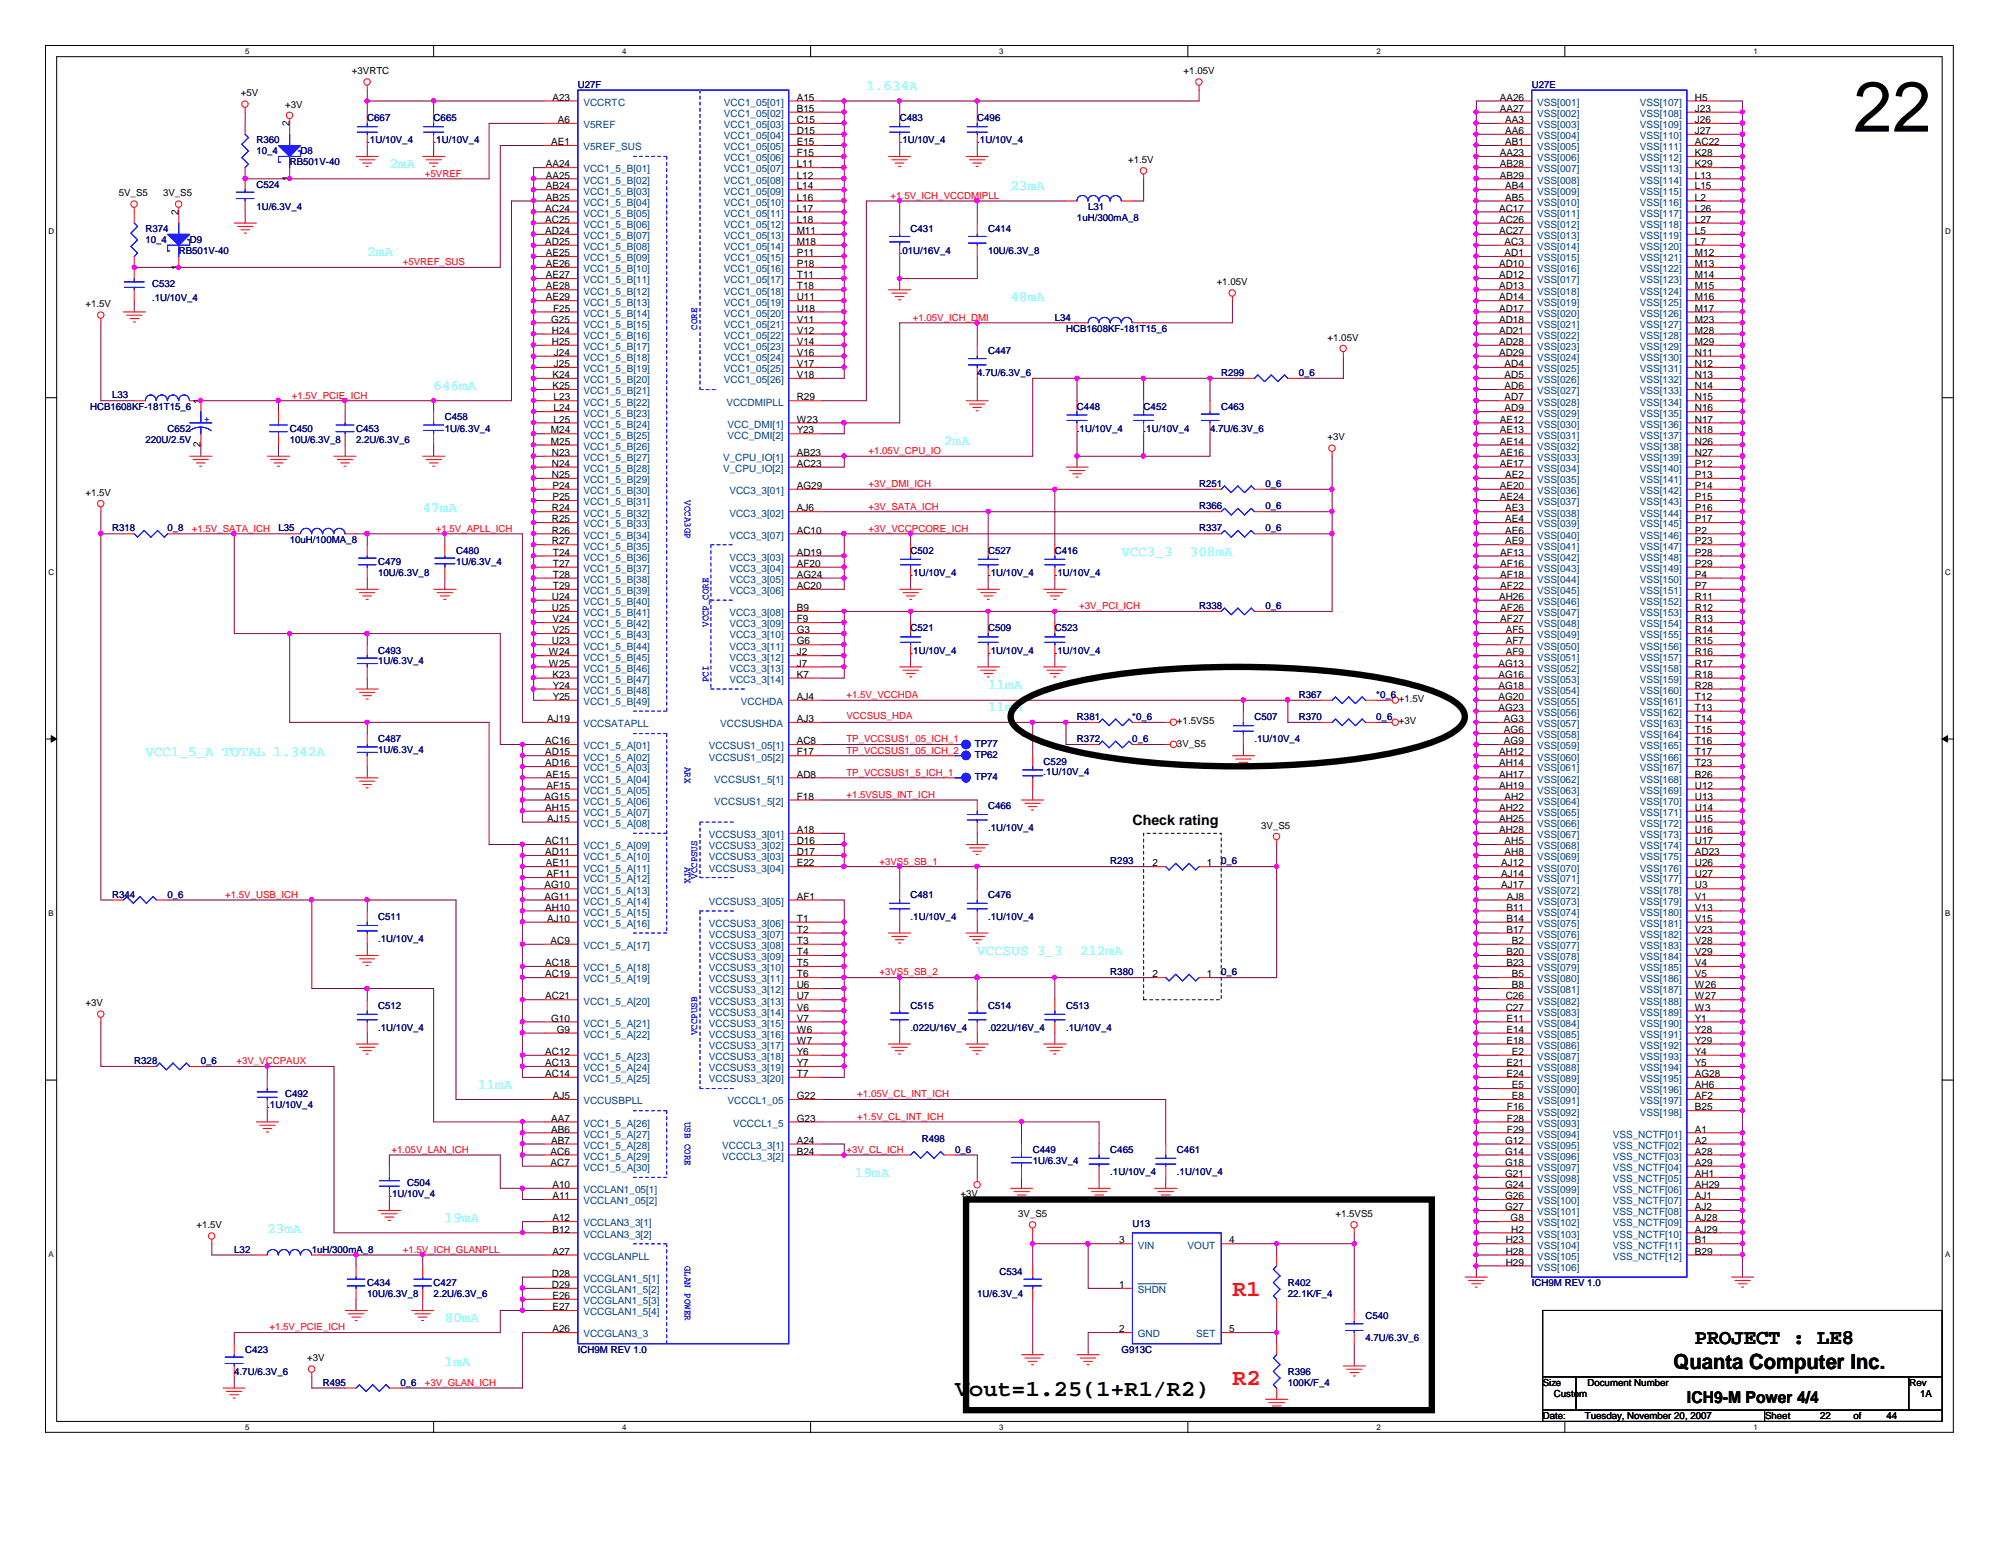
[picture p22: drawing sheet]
<svg xmlns="http://www.w3.org/2000/svg" width="279mm" height="216mm" viewBox="0 0 279 216" stroke-linecap="round" stroke-linejoin="round" font-family="sans-serif">
<defs><g id="words">
<text font-size="9.9" x="258.9" y="18.4">22</text>
<g font-size="3.2" fill="#f00">
<text x="172.2" y="181">R1</text>
<text x="172.2" y="193.4">R2</text>
</g>
<text font-size="3.2" x="133.4" y="194.9">Vout=1.25(1+R1/R2)</text>
<g font-size="2.9">
<text x="233.8" y="191.1">Quanta Computer Inc.</text>
<text x="236.8" y="187.7">PROJECT : LE8</text>
</g>
<text font-size="2.3" x="235.7" y="196">ICH9-M Power 4/4</text>
<g font-size="2" fill="#0ff">
<text x="121" y="12.6">1.634A</text>
<text x="54.4" y="23.4">2mA</text>
<text x="141.2" y="26.5">23mA</text>
<text x="51.3" y="35.8">2mA</text>
<text x="141.2" y="42">48mA</text>
<text x="60.6" y="54.4">646mA</text>
<text x="131.9" y="62.1">2mA</text>
<text x="59.1" y="71.5">47mA</text>
<text x="156.7" y="77.6">VCC3_3</text>
<text x="166.2" y="77.6">308mA</text>
<text x="138" y="96.3">11mA</text>
<text x="138" y="99.4">11mA</text>
<text x="20.3" y="105.5">VCC1_5_A TOTAL 1.342A</text>
<text x="136.5" y="133.4">VCCSUS 3_3</text>
<text x="150.9" y="133.4">212mA</text>
<text x="66.8" y="152">11mA</text>
<text x="119.5" y="164.4">19mA</text>
<text x="37.3" y="172.2">23mA</text>
<text x="62.1" y="170.6">19mA</text>
<text x="62.1" y="184.6">80mA</text>
<text x="62.1" y="190.8">1mA</text>
</g>
<text font-size="2" x="158.2" y="115.1">Check rating</text>
<g font-size="1.4">
<text x="49.1" y="10.4">+3VRTC</text>
<text x="165.4" y="10.4">+1.05V</text>
<text x="33.7" y="13.5">+5V</text>
<text x="39.8" y="15">+3V</text>
<text x="40.4" y="17.7" transform="rotate(-90 40.4 17.7)">2</text>
<text x="77.2" y="14.1">A23</text>
<text x="77.9" y="17.2">A6</text>
<text x="111.3" y="14.1">A15</text>
<text x="111.3" y="15.6">B15</text>
<text x="111.3" y="17.2">C15</text>
<text x="209.5" y="14.1">AA26</text>
<text x="209.5" y="15.6">AA27</text>
<text x="210.3" y="17.2">AA3</text>
<text x="236.8" y="14.1">H5</text>
<text x="236.8" y="15.6">J23</text>
<text x="236.8" y="17.2">J26</text>
<text x="76.2" y="23.4">AA24</text>
<text x="77" y="20.3">AE1</text>
<text x="111.3" y="18.7">D15</text>
<text x="111.3" y="20.3">E15</text>
<text x="111.3" y="21.8">F15</text>
<text x="111.3" y="23.4">L11</text>
<text x="157.6" y="22.8">+1.5V</text>
<text x="209.5" y="21.8">AA23</text>
<text x="209.5" y="23.4">AB28</text>
<text x="210.3" y="18.7">AA6</text>
<text x="210.3" y="20.3">AB1</text>
<text x="236.8" y="18.7">J27</text>
<text x="236.8" y="20.3">AC22</text>
<text x="236.8" y="21.8">K28</text>
<text x="236.8" y="23.4">K29</text>
<text x="16.6" y="27.4">5V_S5</text>
<text x="22.8" y="27.4">3V_S5</text>
<text x="40.4" y="25.3" transform="rotate(-90 40.4 25.3)">1</text>
<text x="76.2" y="29.5">AC24</text>
<text x="76.2" y="24.9">AA25</text>
<text x="76.2" y="26.5">AB24</text>
<text x="76.2" y="28">AB25</text>
<text x="111.3" y="24.9">L12</text>
<text x="111.3" y="26.5">L14</text>
<text x="111.3" y="28">L16</text>
<text x="111.3" y="29.5">L17</text>
<text x="209.4" y="29.5">AC17</text>
<text x="209.5" y="24.9">AB29</text>
<text x="210.3" y="26.5">AB4</text>
<text x="210.3" y="28">AB5</text>
<text x="236.8" y="24.9">L13</text>
<text x="236.8" y="26.5">L15</text>
<text x="236.8" y="28">L2</text>
<text x="236.8" y="29.5">L26</text>
<text x="24.9" y="30.1" transform="rotate(-90 24.9 30.1)">2</text>
<text x="76.2" y="31.1">AC25</text>
<text x="76.2" y="32.7">AD24</text>
<text x="76.2" y="34.2">AD25</text>
<text x="76.2" y="35.8">AE25</text>
<text x="111.3" y="31.1">L18</text>
<text x="111.3" y="32.7">M11</text>
<text x="111.3" y="34.2">M18</text>
<text x="111.3" y="35.8">P11</text>
<text x="209.4" y="31.1">AC26</text>
<text x="209.4" y="32.7">AC27</text>
<text x="210.2" y="34.2">AC3</text>
<text x="210.2" y="35.8">AD1</text>
<text x="236.8" y="31.1">L27</text>
<text x="236.8" y="32.7">L5</text>
<text x="236.8" y="34.2">L7</text>
<text x="236.8" y="35.8">M12</text>
<text x="24.9" y="37.7" transform="rotate(-90 24.9 37.7)">1</text>
<text x="76.2" y="37.3">AE26</text>
<text x="76.2" y="38.9">AE27</text>
<text x="76.2" y="40.4">AE28</text>
<text x="76.2" y="42">AE29</text>
<text x="111.3" y="37.3">P18</text>
<text x="111.3" y="38.9">T11</text>
<text x="111.3" y="40.4">T18</text>
<text x="111.3" y="42">U11</text>
<text x="170" y="39.8">+1.05V</text>
<text x="209.4" y="37.3">AD10</text>
<text x="209.4" y="38.9">AD12</text>
<text x="209.4" y="40.4">AD13</text>
<text x="209.4" y="42">AD14</text>
<text x="236.8" y="37.3">M13</text>
<text x="236.8" y="38.9">M14</text>
<text x="236.8" y="40.4">M15</text>
<text x="236.8" y="42">M16</text>
<text x="11.9" y="42.9">+1.5V</text>
<text x="77" y="45">G25</text>
<text x="77.1" y="46.6">H24</text>
<text x="77.3" y="43.5">F25</text>
<text x="111.3" y="43.5">U18</text>
<text x="111.3" y="46.6">V12</text>
<text x="111.3" y="45">V11</text>
<text x="185.5" y="47.6">+1.05V</text>
<text x="209.4" y="43.5">AD17</text>
<text x="209.4" y="45">AD18</text>
<text x="209.4" y="46.6">AD21</text>
<text x="236.8" y="43.5">M17</text>
<text x="236.8" y="45">M23</text>
<text x="236.8" y="46.6">M28</text>
<text x="77.1" y="48.2">H25</text>
<text x="77.2" y="52.8">K24</text>
<text x="77.4" y="49.7">J24</text>
<text x="77.4" y="51.3">J25</text>
<text x="111.3" y="51.3">V17</text>
<text x="111.3" y="48.2">V14</text>
<text x="111.3" y="52.8">V18</text>
<text x="111.3" y="49.7">V16</text>
<text x="209.4" y="48.2">AD28</text>
<text x="209.4" y="49.7">AD29</text>
<text x="210.2" y="51.3">AD4</text>
<text x="210.2" y="52.8">AD5</text>
<text x="236.8" y="48.2">M29</text>
<text x="236.8" y="49.7">N11</text>
<text x="236.8" y="51.3">N12</text>
<text x="236.8" y="52.8">N13</text>
<text x="28" y="56.4" transform="rotate(-90 28 56.4)">1</text>
<text x="77.2" y="54.4">K25</text>
<text x="77.3" y="55.9">L23</text>
<text x="77.3" y="57.4">L24</text>
<text x="77.3" y="59">L25</text>
<text x="111.3" y="59">W23</text>
<text x="111.3" y="55.9">R29</text>
<text x="209.5" y="59">AE12</text>
<text x="210.2" y="54.4">AD6</text>
<text x="210.2" y="55.9">AD7</text>
<text x="210.2" y="57.4">AD9</text>
<text x="236.8" y="54.4">N14</text>
<text x="236.8" y="55.9">N15</text>
<text x="236.8" y="57.4">N16</text>
<text x="236.8" y="59">N17</text>
<text x="28" y="62.5" transform="rotate(-90 28 62.5)">2</text>
<text x="77" y="60.5">M24</text>
<text x="77" y="62.1">M25</text>
<text x="77.1" y="63.7">N23</text>
<text x="77.1" y="65.2">N24</text>
<text x="111.3" y="60.5">Y23</text>
<text x="111.3" y="63.7">AB23</text>
<text x="111.3" y="65.2">AC23</text>
<text x="185.5" y="61.5">+3V</text>
<text x="209.5" y="60.5">AE13</text>
<text x="209.5" y="62.1">AE14</text>
<text x="209.5" y="63.7">AE16</text>
<text x="209.5" y="65.2">AE17</text>
<text x="236.8" y="60.5">N18</text>
<text x="236.8" y="62.1">N26</text>
<text x="236.8" y="63.7">N27</text>
<text x="236.8" y="65.2">P12</text>
<text x="11.9" y="69.3">+1.5V</text>
<text x="77.1" y="66.8">N25</text>
<text x="77.1" y="71.4">R24</text>
<text x="77.2" y="68.3">P24</text>
<text x="77.2" y="69.8">P25</text>
<text x="111.3" y="68.3">AG29</text>
<text x="111.3" y="71.4">AJ6</text>
<text x="209.5" y="68.3">AE20</text>
<text x="209.5" y="69.8">AE24</text>
<text x="210.3" y="66.8">AE2</text>
<text x="210.3" y="71.4">AE3</text>
<text x="236.8" y="66.8">P13</text>
<text x="236.8" y="68.3">P14</text>
<text x="236.8" y="69.8">P15</text>
<text x="236.8" y="71.4">P16</text>
<text x="77.1" y="72.9">R25</text>
<text x="77.1" y="74.5">R26</text>
<text x="77.1" y="76">R27</text>
<text x="77.2" y="77.6">T24</text>
<text x="111.3" y="77.6">AD19</text>
<text x="111.3" y="74.5">AC10</text>
<text x="209.6" y="77.6">AF13</text>
<text x="210.3" y="72.9">AE4</text>
<text x="210.3" y="74.5">AE6</text>
<text x="210.3" y="76">AE9</text>
<text x="236.8" y="72.9">P17</text>
<text x="236.8" y="74.5">P2</text>
<text x="236.8" y="76">P23</text>
<text x="236.8" y="77.6">P28</text>
<text x="77.1" y="83.8">U24</text>
<text x="77.2" y="79.2">T27</text>
<text x="77.2" y="80.7">T28</text>
<text x="77.2" y="82.3">T29</text>
<text x="111.3" y="79.2">AF20</text>
<text x="111.3" y="80.7">AG24</text>
<text x="111.3" y="82.3">AC20</text>
<text x="209.4" y="83.8">AH26</text>
<text x="209.6" y="79.2">AF16</text>
<text x="209.6" y="80.7">AF18</text>
<text x="209.6" y="82.3">AF22</text>
<text x="236.8" y="79.2">P29</text>
<text x="236.8" y="80.7">P4</text>
<text x="236.8" y="82.3">P7</text>
<text x="236.8" y="83.8">R11</text>
<text x="77.1" y="85.3">U25</text>
<text x="77.2" y="88.4">V25</text>
<text x="77.2" y="86.9">V24</text>
<text x="111.3" y="86.9">F9</text>
<text x="111.3" y="88.4">G3</text>
<text x="111.3" y="85.3">B9</text>
<text x="209.6" y="85.3">AF26</text>
<text x="209.6" y="86.9">AF27</text>
<text x="210.4" y="88.4">AF5</text>
<text x="236.8" y="85.3">R12</text>
<text x="236.8" y="86.9">R13</text>
<text x="236.8" y="88.4">R14</text>
<text x="76.7" y="91.5">W24</text>
<text x="76.7" y="93.1">W25</text>
<text x="77.1" y="90">U23</text>
<text x="77.2" y="94.7">K23</text>
<text x="111.3" y="90">G6</text>
<text x="111.3" y="91.5">J2</text>
<text x="111.3" y="93.1">J7</text>
<text x="111.3" y="94.7">K7</text>
<text x="209.3" y="93.1">AG13</text>
<text x="209.3" y="94.7">AG16</text>
<text x="210.4" y="90">AF7</text>
<text x="210.4" y="91.5">AF9</text>
<text x="236.8" y="90">R15</text>
<text x="236.8" y="91.5">R16</text>
<text x="236.8" y="93.1">R17</text>
<text x="236.8" y="94.7">R18</text>
<text x="76.5" y="100.8">AJ19</text>
<text x="77.2" y="96.2">Y24</text>
<text x="77.2" y="97.7">Y25</text>
<text x="111.3" y="97.7">AJ4</text>
<text x="111.3" y="100.8">AJ3</text>
<text x="164.4" y="101.2">+1.5VS5</text>
<text x="195.4" y="98.1">+1.5V</text>
<text x="195.4" y="101.2">+3V</text>
<text x="209.3" y="96.2">AG18</text>
<text x="209.3" y="97.7">AG20</text>
<text x="209.3" y="99.3">AG23</text>
<text x="210.1" y="100.8">AG3</text>
<text x="236.8" y="96.2">R28</text>
<text x="236.8" y="97.7">T12</text>
<text x="236.8" y="99.3">T13</text>
<text x="236.8" y="100.8">T14</text>
<text x="76.2" y="103.9">AC16</text>
<text x="76.2" y="105.5">AD15</text>
<text x="76.2" y="107">AD16</text>
<text x="111.3" y="103.9">AC8</text>
<text x="111.3" y="105.5">F17</text>
<text x="164.4" y="104.3">3V_S5</text>
<text x="209.4" y="105.5">AH12</text>
<text x="209.4" y="107">AH14</text>
<text x="210.1" y="102.4">AG6</text>
<text x="210.1" y="103.9">AG9</text>
<text x="236.8" y="102.4">T15</text>
<text x="236.8" y="103.9">T16</text>
<text x="236.8" y="105.5">T17</text>
<text x="236.8" y="107">T23</text>
<text x="76.1" y="111.7">AG15</text>
<text x="76.2" y="113.2">AH15</text>
<text x="76.2" y="108.6">AE15</text>
<text x="76.3" y="110.2">AF15</text>
<text x="111.3" y="108.6">AD8</text>
<text x="111.3" y="111.7">F18</text>
<text x="209.4" y="108.6">AH17</text>
<text x="209.4" y="110.2">AH19</text>
<text x="209.4" y="113.2">AH22</text>
<text x="210.2" y="111.7">AH2</text>
<text x="236.8" y="110.2">U12</text>
<text x="236.8" y="111.7">U13</text>
<text x="236.8" y="113.2">U14</text>
<text x="236.8" y="108.6">B26</text>
<text x="76.2" y="117.9">AC11</text>
<text x="76.2" y="119.4">AD11</text>
<text x="76.5" y="114.8">AJ15</text>
<text x="111.3" y="116.3">A18</text>
<text x="111.3" y="117.9">D16</text>
<text x="111.3" y="119.4">D17</text>
<text x="176.2" y="115.7">3V_S5</text>
<text x="209.4" y="114.8">AH25</text>
<text x="209.4" y="116.3">AH28</text>
<text x="210.2" y="117.9">AH5</text>
<text x="210.2" y="119.4">AH8</text>
<text x="236.8" y="114.8">U15</text>
<text x="236.8" y="116.3">U16</text>
<text x="236.8" y="117.9">U17</text>
<text x="236.8" y="119.4">AD23</text>
<text x="76.1" y="124.1">AG10</text>
<text x="76.1" y="125.6">AG11</text>
<text x="76.2" y="121">AE11</text>
<text x="76.3" y="122.5">AF11</text>
<text x="111.3" y="121">E22</text>
<text x="111.3" y="125.6">AF1</text>
<text x="161" y="121">2</text>
<text x="168.6" y="121">1</text>
<text x="209.7" y="121">AJ12</text>
<text x="209.7" y="122.5">AJ14</text>
<text x="209.7" y="124.1">AJ17</text>
<text x="210.5" y="125.6">AJ8</text>
<text x="236.8" y="121">U26</text>
<text x="236.8" y="122.5">U27</text>
<text x="236.8" y="124.1">U3</text>
<text x="236.8" y="125.6">V1</text>
<text x="76.2" y="127.2">AH10</text>
<text x="76.5" y="128.7">AJ10</text>
<text x="76.9" y="131.8">AC9</text>
<text x="111.3" y="128.7">T1</text>
<text x="111.3" y="130.3">T2</text>
<text x="111.3" y="131.8">T3</text>
<text x="210.4" y="127.2">B11</text>
<text x="210.4" y="128.7">B14</text>
<text x="210.4" y="130.3">B17</text>
<text x="211.2" y="131.8">B2</text>
<text x="236.8" y="127.2">V13</text>
<text x="236.8" y="128.7">V15</text>
<text x="236.8" y="130.3">V23</text>
<text x="236.8" y="131.8">V28</text>
<text x="76.2" y="136.5">AC19</text>
<text x="76.2" y="134.9">AC18</text>
<text x="111.3" y="133.4">T4</text>
<text x="111.3" y="134.9">T5</text>
<text x="111.3" y="136.5">T6</text>
<text x="161" y="136.5">2</text>
<text x="168.6" y="136.5">1</text>
<text x="210.4" y="133.4">B20</text>
<text x="210.4" y="134.9">B23</text>
<text x="211.2" y="136.5">B5</text>
<text x="236.8" y="133.4">V29</text>
<text x="236.8" y="134.9">V4</text>
<text x="236.8" y="136.5">V5</text>
<text x="11.9" y="140.5">+3V</text>
<text x="76.2" y="139.6">AC21</text>
<text x="77" y="142.7">G10</text>
<text x="111.3" y="138">U6</text>
<text x="111.3" y="139.6">U7</text>
<text x="111.3" y="141.1">V6</text>
<text x="111.3" y="142.7">V7</text>
<text x="210.4" y="139.6">C26</text>
<text x="210.4" y="141.1">C27</text>
<text x="210.4" y="142.7">E11</text>
<text x="211.2" y="138">B8</text>
<text x="236.8" y="138">W26</text>
<text x="236.8" y="139.6">W27</text>
<text x="236.8" y="141.1">W3</text>
<text x="236.8" y="142.7">Y1</text>
<text x="76.2" y="147.3">AC12</text>
<text x="76.2" y="148.9">AC13</text>
<text x="77.8" y="144.2">G9</text>
<text x="111.3" y="144.2">W6</text>
<text x="111.3" y="145.8">W7</text>
<text x="111.3" y="147.3">Y6</text>
<text x="111.3" y="148.9">Y7</text>
<text x="210.4" y="144.2">E14</text>
<text x="210.4" y="145.8">E18</text>
<text x="210.4" y="148.9">E21</text>
<text x="211.2" y="147.3">E2</text>
<text x="236.8" y="144.2">Y28</text>
<text x="236.8" y="145.8">Y29</text>
<text x="236.8" y="147.3">Y4</text>
<text x="236.8" y="148.9">Y5</text>
<text x="76.2" y="150.4">AC14</text>
<text x="77.2" y="153.5">AJ5</text>
<text x="111.3" y="153.5">G22</text>
<text x="111.3" y="150.4">T7</text>
<text x="210.4" y="150.4">E24</text>
<text x="210.5" y="155.1">F16</text>
<text x="211.2" y="152">E5</text>
<text x="211.2" y="153.5">E8</text>
<text x="236.8" y="150.4">AG28</text>
<text x="236.8" y="152">AH6</text>
<text x="236.8" y="153.5">AF2</text>
<text x="236.8" y="155.1">B25</text>
<text x="76.9" y="161.2">AC6</text>
<text x="77" y="156.6">AA7</text>
<text x="77" y="158.2">AB6</text>
<text x="77" y="159.7">AB7</text>
<text x="111.3" y="161.2">B24</text>
<text x="111.3" y="159.7">A24</text>
<text x="111.3" y="156.6">G23</text>
<text x="210.3" y="159.7">G12</text>
<text x="210.3" y="161.2">G14</text>
<text x="210.5" y="156.6">F28</text>
<text x="210.5" y="158.2">F29</text>
<text x="236.8" y="158.2">A1</text>
<text x="236.8" y="159.7">A2</text>
<text x="236.8" y="161.2">A28</text>
<text x="76.9" y="162.8">AC7</text>
<text x="77.2" y="165.9">A10</text>
<text x="77.2" y="167.5">A11</text>
<text x="134.2" y="167.2">+3V</text>
<text x="210.3" y="162.8">G18</text>
<text x="210.3" y="165.9">G24</text>
<text x="210.3" y="167.5">G26</text>
<text x="210.3" y="164.4">G21</text>
<text x="236.8" y="162.8">A29</text>
<text x="236.8" y="164.4">AH1</text>
<text x="236.8" y="165.9">AH29</text>
<text x="236.8" y="167.5">AJ1</text>
<text x="27.4" y="171.5">+1.5V</text>
<text x="77.2" y="170.6">A12</text>
<text x="77.2" y="172.1">B12</text>
<text x="142.2" y="170">3V_S5</text>
<text x="156.3" y="173.7">3</text>
<text x="171.7" y="173.7">4</text>
<text x="186.6" y="170">+1.5VS5</text>
<text x="210.3" y="169">G27</text>
<text x="210.4" y="173.7">H23</text>
<text x="211" y="170.6">G8</text>
<text x="211.1" y="172.1">H2</text>
<text x="236.8" y="169">AJ2</text>
<text x="236.8" y="170.6">AJ28</text>
<text x="236.8" y="172.1">AJ29</text>
<text x="236.8" y="173.7">B1</text>
<text x="77.1" y="179.9">D29</text>
<text x="77.1" y="178.3">D28</text>
<text x="77.2" y="175.2">A27</text>
<text x="156.3" y="179.9">1</text>
<text x="210.4" y="175.2">H28</text>
<text x="210.4" y="176.7">H29</text>
<text x="236.8" y="175.2">B29</text>
<text x="77.2" y="183">E27</text>
<text x="77.2" y="181.4">E26</text>
<text x="42.9" y="190.1">+3V</text>
<text x="77.2" y="186.1">A26</text>
<text x="156.3" y="186.1">2</text>
<text x="171.7" y="186.1">5</text>
<text x="215.5" y="193.5">Size</text>
<text x="217.1" y="195.1">Custom</text>
<text x="221.8" y="193.5">Document Number</text>
<text x="266.8" y="193.5">Rev</text>
<text x="268.2" y="195.1">1A</text>
<text x="215.5" y="198.2">Date:</text>
<text x="221.4" y="198.2">Tuesday, November 20, 2007</text>
<text x="246.6" y="198.2">Sheet</text>
<text x="254.3" y="198.2">22</text>
<text x="258.9" y="198.2">of</text>
<text x="263.6" y="198.2">44</text>
</g>
<g font-size="1.4" fill="#000080">
<text x="51.3" y="16.9">C667</text>
<text x="60.6" y="16.9">C665</text>
<text x="80.7" y="12.2">U27F</text>
<text x="125.7" y="16.9">C483</text>
<text x="136.5" y="16.9">C496</text>
<text x="214" y="12.2">U27E</text>
<text x="35.8" y="20">R360</text>
<text x="35.8" y="21.5">10_4</text>
<text x="40.5" y="23.1">RB501V-40</text>
<text x="42" y="21.5">D8</text>
<text x="51.3" y="20">.1U/10V_4</text>
<text x="60.6" y="20">.1U/10V_4</text>
<text x="125.7" y="20">.1U/10V_4</text>
<text x="136.5" y="20">.1U/10V_4</text>
<text x="35.8" y="26.2">C524</text>
<text x="35.8" y="29.3">1U/6.3V_4</text>
<text x="152" y="29.3">L31</text>
<text x="20.3" y="32.4">R374</text>
<text x="20.3" y="34">10_4</text>
<text x="25" y="35.5">RB501V-40</text>
<text x="26.5" y="34">D9</text>
<text x="125.7" y="35.5">.01U/16V_4</text>
<text x="127.2" y="32.4">C431</text>
<text x="138" y="32.4">C414</text>
<text x="138" y="35.5">10U/6.3V_8</text>
<text x="150.5" y="30.8">1uH/300mA_8</text>
<text x="21.3" y="40.1">C532</text>
<text x="21.3" y="42">.1U/10V_4</text>
<text x="147.4" y="44.8">L34</text>
<text x="148.9" y="46.3">HCB1608KF-181T15_6</text>
<text x="136.5" y="52.5">4.7U/6.3V_6</text>
<text x="138" y="49.4">C447</text>
<text x="170.6" y="52.5">R299</text>
<text x="181.4" y="52.5">0_6</text>
<text x="12.6" y="57.2">HCB1608KF-181T15_6</text>
<text x="15.7" y="55.6">L33</text>
<text x="62.1" y="58.7">C458</text>
<text x="150.5" y="57.2">C448</text>
<text x="159.8" y="57.2">C452</text>
<text x="170.6" y="57.2">C463</text>
<text x="20.3" y="61.8">220U/2.5V</text>
<text x="23.4" y="60.3">C652</text>
<text x="40.5" y="60.3">C450</text>
<text x="40.5" y="61.8">10U/6.3V_8</text>
<text x="49.7" y="60.3">C453</text>
<text x="49.7" y="61.8">2.2U/6.3V_6</text>
<text x="62.1" y="60.3">1U/6.3V_4</text>
<text x="150.5" y="60.3">.1U/10V_4</text>
<text x="159.8" y="60.3">.1U/10V_4</text>
<text x="169" y="60.3">4.7U/6.3V_6</text>
<text x="167.5" y="68">R251</text>
<text x="167.5" y="71.1">R366</text>
<text x="176.8" y="68">0_6</text>
<text x="176.8" y="71.1">0_6</text>
<text x="15.7" y="74.2">R318</text>
<text x="23.4" y="74.2">0_8</text>
<text x="38.9" y="74.2">L35</text>
<text x="40.5" y="75.8">10uH/100MA_8</text>
<text x="63.7" y="77.3">C480</text>
<text x="127.2" y="77.3">C502</text>
<text x="138" y="77.3">C527</text>
<text x="147.4" y="77.3">C416</text>
<text x="167.5" y="74.2">R337</text>
<text x="176.8" y="74.2">0_6</text>
<text x="52.8" y="78.9">C479</text>
<text x="52.8" y="80.4">10U/6.3V_8</text>
<text x="63.7" y="78.9">1U/6.3V_4</text>
<text x="127.2" y="80.4">.1U/10V_4</text>
<text x="138" y="80.4">.1U/10V_4</text>
<text x="147.4" y="80.4">.1U/10V_4</text>
<text x="127.2" y="88.2">C521</text>
<text x="138" y="88.2">C509</text>
<text x="147.4" y="88.2">C523</text>
<text x="167.5" y="85">R338</text>
<text x="176.8" y="85">0_6</text>
<text x="52.8" y="91.3">C493</text>
<text x="52.8" y="92.8">1U/6.3V_4</text>
<text x="127.2" y="91.3">.1U/10V_4</text>
<text x="138" y="91.3">.1U/10V_4</text>
<text x="147.4" y="91.3">.1U/10V_4</text>
<text x="150.5" y="100.5">R381</text>
<text x="158.2" y="100.5">*0_6</text>
<text x="175.3" y="100.5">C507</text>
<text x="181.4" y="100.5">R370</text>
<text x="181.4" y="97.5">R367</text>
<text x="192.3" y="100.5">0_6</text>
<text x="192.3" y="97.5">*0_6</text>
<text x="52.8" y="103.7">C487</text>
<text x="52.8" y="105.2">1U/6.3V_4</text>
<text x="136.2" y="105.8">TP62</text>
<text x="136.2" y="104.3">TP77</text>
<text x="145.8" y="106.8">C529</text>
<text x="150.5" y="103.7">R372</text>
<text x="158.2" y="103.7">0_6</text>
<text x="175.3" y="103.7">.1U/10V_4</text>
<text x="136.2" y="108.9">TP74</text>
<text x="138" y="112.9">C466</text>
<text x="145.8" y="108.3">.1U/10V_4</text>
<text x="138" y="116">.1U/10V_4</text>
<text x="15.7" y="125.3">R344</text>
<text x="23.4" y="125.3">0_6</text>
<text x="127.2" y="125.3">C481</text>
<text x="138" y="125.3">C476</text>
<text x="155.1" y="120.7">R293</text>
<text x="170.6" y="120.7">0_6</text>
<text x="52.8" y="128.4">C511</text>
<text x="52.8" y="131.5">.1U/10V_4</text>
<text x="127.2" y="128.4">.1U/10V_4</text>
<text x="138" y="128.4">.1U/10V_4</text>
<text x="155.1" y="136.2">R380</text>
<text x="170.6" y="136.2">0_6</text>
<text x="52.8" y="140.8">C512</text>
<text x="52.8" y="143.9">.1U/10V_4</text>
<text x="127.2" y="140.8">C515</text>
<text x="127.2" y="143.9">.022U/16V_4</text>
<text x="138" y="140.8">C514</text>
<text x="138" y="143.9">.022U/16V_4</text>
<text x="148.9" y="140.8">C513</text>
<text x="148.9" y="143.9">.1U/10V_4</text>
<text x="18.8" y="148.6">R328</text>
<text x="28.1" y="148.6">0_6</text>
<text x="37.3" y="154.8">.1U/10V_4</text>
<text x="39.8" y="153.2">C492</text>
<text x="128.8" y="159.4">R498</text>
<text x="133.4" y="161">0_6</text>
<text x="144.3" y="161">C449</text>
<text x="155.1" y="161">C465</text>
<text x="164.4" y="161">C461</text>
<text x="54.4" y="167.2">.1U/10V_4</text>
<text x="56.9" y="165.7">C504</text>
<text x="144.3" y="162.5">1U/6.3V_4</text>
<text x="155.1" y="164.1">.1U/10V_4</text>
<text x="164.4" y="164.1">.1U/10V_4</text>
<text x="158.2" y="171.4">U13</text>
<text x="32.7" y="174.9">L32</text>
<text x="43.5" y="174.9">1uH/300mA_8</text>
<text x="51.3" y="179.6">C434</text>
<text x="60.6" y="179.6">C427</text>
<text x="139.6" y="178">C534</text>
<text x="179.9" y="179.6">R402</text>
<text x="214" y="179.6">ICH9M REV 1.0</text>
<text x="51.3" y="181.1">10U/6.3V_8</text>
<text x="60.6" y="181.1">2.2U/6.3V_6</text>
<text x="136.5" y="181.1">1U/6.3V_4</text>
<text x="179.9" y="181.1">22.1K/F_4</text>
<text x="190.8" y="184.2">C540</text>
<text x="32.7" y="192">4.7U/6.3V_6</text>
<text x="34.2" y="188.9">C423</text>
<text x="80.7" y="188.9">ICH9M REV 1.0</text>
<text x="156.7" y="188.9">G913C</text>
<text x="179.9" y="192">R396</text>
<text x="190.8" y="187.3">4.7U/6.3V_6</text>
<text x="45.1" y="193.5">R495</text>
<text x="56" y="193.5">0_6</text>
<text x="179.9" y="193.5">100K/F_4</text>
</g>
<g font-size="1.4" fill="#004080">
<text x="81.5" y="17.9">V5REF</text>
<text x="81.5" y="14.8">VCCRTC</text>
<text x="101.1" y="14.8">VCC1_05[01]</text>
<text x="101.1" y="16.3">VCC1_05[02]</text>
<text x="101.1" y="17.9">VCC1_05[03]</text>
<text x="214.8" y="14.8">VSS[001]</text>
<text x="214.8" y="16.3">VSS[002]</text>
<text x="214.8" y="17.9">VSS[003]</text>
<text x="229.1" y="14.8">VSS[107]</text>
<text x="229.1" y="16.3">VSS[108]</text>
<text x="229.1" y="17.9">VSS[109]</text>
<text x="81.5" y="21">V5REF_SUS</text>
<text x="101.1" y="19.4">VCC1_05[04]</text>
<text x="101.1" y="21">VCC1_05[05]</text>
<text x="101.1" y="22.5">VCC1_05[06]</text>
<text x="214.8" y="19.4">VSS[004]</text>
<text x="214.8" y="21">VSS[005]</text>
<text x="214.8" y="22.5">VSS[006]</text>
<text x="229.1" y="19.4">VSS[110]</text>
<text x="229.1" y="21">VSS[111]</text>
<text x="229.1" y="22.5">VSS[112]</text>
<text x="81.5" y="24.1">VCC1_5_B[01]</text>
<text x="81.5" y="25.7">VCC1_5_B[02]</text>
<text x="81.5" y="27.2">VCC1_5_B[03]</text>
<text x="81.5" y="28.7">VCC1_5_B[04]</text>
<text x="101.1" y="24.1">VCC1_05[07]</text>
<text x="101.1" y="25.7">VCC1_05[08]</text>
<text x="101.1" y="27.2">VCC1_05[09]</text>
<text x="101.1" y="28.7">VCC1_05[10]</text>
<text x="214.8" y="24.1">VSS[007]</text>
<text x="214.8" y="25.7">VSS[008]</text>
<text x="214.8" y="27.2">VSS[009]</text>
<text x="214.8" y="28.7">VSS[010]</text>
<text x="229.1" y="24.1">VSS[113]</text>
<text x="229.1" y="25.7">VSS[114]</text>
<text x="229.1" y="27.2">VSS[115]</text>
<text x="229.1" y="28.7">VSS[116]</text>
<text x="81.5" y="30.3">VCC1_5_B[05]</text>
<text x="81.5" y="31.8">VCC1_5_B[06]</text>
<text x="81.5" y="33.4">VCC1_5_B[07]</text>
<text x="81.5" y="34.9">VCC1_5_B[08]</text>
<text x="101.1" y="30.3">VCC1_05[11]</text>
<text x="101.1" y="31.8">VCC1_05[12]</text>
<text x="101.1" y="33.4">VCC1_05[13]</text>
<text x="101.1" y="34.9">VCC1_05[14]</text>
<text x="214.8" y="30.3">VSS[011]</text>
<text x="214.8" y="31.8">VSS[012]</text>
<text x="214.8" y="33.4">VSS[013]</text>
<text x="214.8" y="34.9">VSS[014]</text>
<text x="229.1" y="30.3">VSS[117]</text>
<text x="229.1" y="31.8">VSS[118]</text>
<text x="229.1" y="33.4">VSS[119]</text>
<text x="229.1" y="34.9">VSS[120]</text>
<text x="81.5" y="36.5">VCC1_5_B[09]</text>
<text x="81.5" y="38">VCC1_5_B[10]</text>
<text x="81.5" y="39.6">VCC1_5_B[11]</text>
<text x="81.5" y="41.1">VCC1_5_B[12]</text>
<text x="101.1" y="36.5">VCC1_05[15]</text>
<text x="101.1" y="38">VCC1_05[16]</text>
<text x="101.1" y="39.6">VCC1_05[17]</text>
<text x="101.1" y="41.1">VCC1_05[18]</text>
<text x="214.8" y="36.5">VSS[015]</text>
<text x="214.8" y="38">VSS[016]</text>
<text x="214.8" y="39.6">VSS[017]</text>
<text x="214.8" y="41.1">VSS[018]</text>
<text x="229.1" y="36.5">VSS[121]</text>
<text x="229.1" y="38">VSS[122]</text>
<text x="229.1" y="39.6">VSS[123]</text>
<text x="229.1" y="41.1">VSS[124]</text>
<text x="81.5" y="42.7">VCC1_5_B[13]</text>
<text x="81.5" y="44.2">VCC1_5_B[14]</text>
<text x="81.5" y="45.8">VCC1_5_B[15]</text>
<text x="81.5" y="47.3">VCC1_5_B[16]</text>
<text x="101.1" y="42.7">VCC1_05[19]</text>
<text x="101.1" y="44.2">VCC1_05[20]</text>
<text x="101.1" y="47.3">VCC1_05[22]</text>
<text x="101.1" y="45.8">VCC1_05[21]</text>
<text x="214.8" y="42.7">VSS[019]</text>
<text x="214.8" y="44.2">VSS[020]</text>
<text x="214.8" y="45.8">VSS[021]</text>
<text x="214.8" y="47.3">VSS[022]</text>
<text x="229.1" y="42.7">VSS[125]</text>
<text x="229.1" y="44.2">VSS[126]</text>
<text x="229.1" y="45.8">VSS[127]</text>
<text x="229.1" y="47.3">VSS[128]</text>
<text x="81.5" y="48.9">VCC1_5_B[17]</text>
<text x="81.5" y="50.4">VCC1_5_B[18]</text>
<text x="81.5" y="52">VCC1_5_B[19]</text>
<text x="81.5" y="53.5">VCC1_5_B[20]</text>
<text x="101.1" y="52">VCC1_05[25]</text>
<text x="101.1" y="48.9">VCC1_05[23]</text>
<text x="101.1" y="53.5">VCC1_05[26]</text>
<text x="101.1" y="50.4">VCC1_05[24]</text>
<text x="214.8" y="48.9">VSS[023]</text>
<text x="214.8" y="50.4">VSS[024]</text>
<text x="214.8" y="52">VSS[025]</text>
<text x="214.8" y="53.5">VSS[026]</text>
<text x="229.1" y="48.9">VSS[129]</text>
<text x="229.1" y="50.4">VSS[130]</text>
<text x="229.1" y="52">VSS[131]</text>
<text x="229.1" y="53.5">VSS[132]</text>
<text x="81.5" y="55.1">VCC1_5_B[21]</text>
<text x="81.5" y="56.6">VCC1_5_B[22]</text>
<text x="81.5" y="58.2">VCC1_5_B[23]</text>
<text x="81.5" y="59.7">VCC1_5_B[24]</text>
<text x="101.5" y="56.6">VCCDMIPLL</text>
<text x="101.6" y="59.7">VCC_DMI[1]</text>
<text x="214.8" y="55.1">VSS[027]</text>
<text x="214.8" y="56.6">VSS[028]</text>
<text x="214.8" y="58.2">VSS[029]</text>
<text x="214.8" y="59.7">VSS[030]</text>
<text x="229.1" y="55.1">VSS[133]</text>
<text x="229.1" y="56.6">VSS[134]</text>
<text x="229.1" y="58.2">VSS[135]</text>
<text x="229.1" y="59.7">VSS[136]</text>
<text x="81.5" y="61.3">VCC1_5_B[25]</text>
<text x="81.5" y="62.8">VCC1_5_B[26]</text>
<text x="81.5" y="64.4">VCC1_5_B[27]</text>
<text x="81.5" y="65.9">VCC1_5_B[28]</text>
<text x="101" y="64.4">V_CPU_IO[1]</text>
<text x="101" y="65.9">V_CPU_IO[2]</text>
<text x="101.6" y="61.3">VCC_DMI[2]</text>
<text x="214.8" y="61.3">VSS[031]</text>
<text x="214.8" y="62.8">VSS[032]</text>
<text x="214.8" y="64.4">VSS[033]</text>
<text x="214.8" y="65.9">VSS[034]</text>
<text x="229.1" y="61.3">VSS[137]</text>
<text x="229.1" y="62.8">VSS[138]</text>
<text x="229.1" y="64.4">VSS[139]</text>
<text x="229.1" y="65.9">VSS[140]</text>
<text x="81.5" y="67.5">VCC1_5_B[29]</text>
<text x="81.5" y="69">VCC1_5_B[30]</text>
<text x="81.5" y="70.6">VCC1_5_B[31]</text>
<text x="101.9" y="69">VCC3_3[01]</text>
<text x="214.8" y="67.5">VSS[035]</text>
<text x="214.8" y="69">VSS[036]</text>
<text x="214.8" y="70.6">VSS[037]</text>
<text x="229.1" y="67.5">VSS[141]</text>
<text x="229.1" y="69">VSS[142]</text>
<text x="229.1" y="70.6">VSS[143]</text>
<text x="81.5" y="72.1">VCC1_5_B[32]</text>
<text x="81.5" y="73.7">VCC1_5_B[33]</text>
<text x="81.5" y="75.2">VCC1_5_B[34]</text>
<text x="81.5" y="76.8">VCC1_5_B[35]</text>
<text x="101.9" y="72.1">VCC3_3[02]</text>
<text x="101.9" y="75.2">VCC3_3[07]</text>
<text x="214.8" y="72.1">VSS[038]</text>
<text x="214.8" y="73.7">VSS[039]</text>
<text x="214.8" y="75.2">VSS[040]</text>
<text x="214.8" y="76.8">VSS[041]</text>
<text x="229.1" y="72.1">VSS[144]</text>
<text x="229.1" y="73.7">VSS[145]</text>
<text x="229.1" y="75.2">VSS[146]</text>
<text x="229.1" y="76.8">VSS[147]</text>
<text x="81.5" y="78.3">VCC1_5_B[36]</text>
<text x="81.5" y="79.9">VCC1_5_B[37]</text>
<text x="81.5" y="81.4">VCC1_5_B[38]</text>
<text x="81.5" y="83">VCC1_5_B[39]</text>
<text x="101.9" y="78.3">VCC3_3[03]</text>
<text x="101.9" y="79.9">VCC3_3[04]</text>
<text x="101.9" y="81.4">VCC3_3[05]</text>
<text x="101.9" y="83">VCC3_3[06]</text>
<text x="214.8" y="78.3">VSS[042]</text>
<text x="214.8" y="79.9">VSS[043]</text>
<text x="214.8" y="81.4">VSS[044]</text>
<text x="214.8" y="83">VSS[045]</text>
<text x="229.1" y="78.3">VSS[148]</text>
<text x="229.1" y="79.9">VSS[149]</text>
<text x="229.1" y="81.4">VSS[150]</text>
<text x="229.1" y="83">VSS[151]</text>
<text x="81.5" y="84.5">VCC1_5_B[40]</text>
<text x="81.5" y="89.2">VCC1_5_B[43]</text>
<text x="81.5" y="86.1">VCC1_5_B[41]</text>
<text x="81.5" y="87.6">VCC1_5_B[42]</text>
<text x="101.9" y="87.6">VCC3_3[09]</text>
<text x="101.9" y="89.2">VCC3_3[10]</text>
<text x="101.9" y="86.1">VCC3_3[08]</text>
<text x="214.8" y="84.5">VSS[046]</text>
<text x="214.8" y="86.1">VSS[047]</text>
<text x="214.8" y="87.6">VSS[048]</text>
<text x="214.8" y="89.2">VSS[049]</text>
<text x="229.1" y="84.5">VSS[152]</text>
<text x="229.1" y="86.1">VSS[153]</text>
<text x="229.1" y="87.6">VSS[154]</text>
<text x="229.1" y="89.2">VSS[155]</text>
<text x="81.5" y="92.2">VCC1_5_B[45]</text>
<text x="81.5" y="93.8">VCC1_5_B[46]</text>
<text x="81.5" y="90.7">VCC1_5_B[44]</text>
<text x="81.5" y="95.4">VCC1_5_B[47]</text>
<text x="101.9" y="90.7">VCC3_3[11]</text>
<text x="101.9" y="92.2">VCC3_3[12]</text>
<text x="101.9" y="93.8">VCC3_3[13]</text>
<text x="101.9" y="95.4">VCC3_3[14]</text>
<text x="214.8" y="90.7">VSS[050]</text>
<text x="214.8" y="92.2">VSS[051]</text>
<text x="214.8" y="93.8">VSS[052]</text>
<text x="214.8" y="95.4">VSS[053]</text>
<text x="229.1" y="90.7">VSS[156]</text>
<text x="229.1" y="92.2">VSS[157]</text>
<text x="229.1" y="93.8">VSS[158]</text>
<text x="229.1" y="95.4">VSS[159]</text>
<text x="81.5" y="101.6">VCCSATAPLL</text>
<text x="81.5" y="96.9">VCC1_5_B[48]</text>
<text x="81.5" y="98.5">VCC1_5_B[49]</text>
<text x="100.6" y="101.6">VCCSUSHDA</text>
<text x="103.5" y="98.5">VCCHDA</text>
<text x="214.8" y="96.9">VSS[054]</text>
<text x="214.8" y="98.5">VSS[055]</text>
<text x="214.8" y="100">VSS[056]</text>
<text x="214.8" y="101.6">VSS[057]</text>
<text x="229.1" y="96.9">VSS[160]</text>
<text x="229.1" y="98.5">VSS[161]</text>
<text x="229.1" y="100">VSS[162]</text>
<text x="229.1" y="101.6">VSS[163]</text>
<text x="81.5" y="104.6">VCC1_5_A[01]</text>
<text x="81.5" y="106.2">VCC1_5_A[02]</text>
<text x="81.5" y="107.7">VCC1_5_A[03]</text>
<text x="99" y="104.6">VCCSUS1_05[1]</text>
<text x="99" y="106.2">VCCSUS1_05[2]</text>
<text x="214.8" y="103.1">VSS[058]</text>
<text x="214.8" y="104.6">VSS[059]</text>
<text x="214.8" y="106.2">VSS[060]</text>
<text x="214.8" y="107.7">VSS[061]</text>
<text x="229.1" y="103.1">VSS[164]</text>
<text x="229.1" y="104.6">VSS[165]</text>
<text x="229.1" y="106.2">VSS[166]</text>
<text x="229.1" y="107.7">VSS[167]</text>
<text x="81.5" y="109.3">VCC1_5_A[04]</text>
<text x="81.5" y="110.9">VCC1_5_A[05]</text>
<text x="81.5" y="112.4">VCC1_5_A[06]</text>
<text x="81.5" y="114">VCC1_5_A[07]</text>
<text x="99.8" y="109.3">VCCSUS1_5[1]</text>
<text x="99.8" y="112.4">VCCSUS1_5[2]</text>
<text x="214.8" y="109.3">VSS[062]</text>
<text x="214.8" y="110.9">VSS[063]</text>
<text x="214.8" y="112.4">VSS[064]</text>
<text x="214.8" y="114">VSS[065]</text>
<text x="229.1" y="110.9">VSS[169]</text>
<text x="229.1" y="112.4">VSS[170]</text>
<text x="229.1" y="114">VSS[171]</text>
<text x="229.1" y="109.3">VSS[168]</text>
<text x="81.5" y="118.6">VCC1_5_A[09]</text>
<text x="81.5" y="115.5">VCC1_5_A[08]</text>
<text x="99" y="117.1">VCCSUS3_3[01]</text>
<text x="99" y="118.6">VCCSUS3_3[02]</text>
<text x="214.8" y="115.5">VSS[066]</text>
<text x="214.8" y="117.1">VSS[067]</text>
<text x="214.8" y="118.6">VSS[068]</text>
<text x="229.1" y="115.5">VSS[172]</text>
<text x="229.1" y="117.1">VSS[173]</text>
<text x="229.1" y="118.6">VSS[174]</text>
<text x="81.5" y="120.1">VCC1_5_A[10]</text>
<text x="81.5" y="124.8">VCC1_5_A[13]</text>
<text x="81.5" y="121.7">VCC1_5_A[11]</text>
<text x="81.5" y="123.2">VCC1_5_A[12]</text>
<text x="99" y="120.1">VCCSUS3_3[03]</text>
<text x="99" y="121.7">VCCSUS3_3[04]</text>
<text x="214.8" y="120.1">VSS[069]</text>
<text x="214.8" y="121.7">VSS[070]</text>
<text x="214.8" y="123.2">VSS[071]</text>
<text x="214.8" y="124.8">VSS[072]</text>
<text x="229.1" y="120.1">VSS[175]</text>
<text x="229.1" y="121.7">VSS[176]</text>
<text x="229.1" y="123.2">VSS[177]</text>
<text x="229.1" y="124.8">VSS[178]</text>
<text x="81.5" y="129.5">VCC1_5_A[16]</text>
<text x="81.5" y="127.9">VCC1_5_A[15]</text>
<text x="81.5" y="126.4">VCC1_5_A[14]</text>
<text x="99" y="129.5">VCCSUS3_3[06]</text>
<text x="99" y="131">VCCSUS3_3[07]</text>
<text x="99" y="126.4">VCCSUS3_3[05]</text>
<text x="214.8" y="126.4">VSS[073]</text>
<text x="214.8" y="127.9">VSS[074]</text>
<text x="214.8" y="129.5">VSS[075]</text>
<text x="214.8" y="131">VSS[076]</text>
<text x="229.1" y="126.4">VSS[179]</text>
<text x="229.1" y="127.9">VSS[180]</text>
<text x="229.1" y="129.5">VSS[181]</text>
<text x="229.1" y="131">VSS[182]</text>
<text x="81.5" y="137.2">VCC1_5_A[19]</text>
<text x="81.5" y="135.6">VCC1_5_A[18]</text>
<text x="81.5" y="132.5">VCC1_5_A[17]</text>
<text x="99" y="132.5">VCCSUS3_3[08]</text>
<text x="99" y="134.1">VCCSUS3_3[09]</text>
<text x="99" y="135.6">VCCSUS3_3[10]</text>
<text x="99" y="137.2">VCCSUS3_3[11]</text>
<text x="214.8" y="132.5">VSS[077]</text>
<text x="214.8" y="134.1">VSS[078]</text>
<text x="214.8" y="135.6">VSS[079]</text>
<text x="214.8" y="137.2">VSS[080]</text>
<text x="229.1" y="132.5">VSS[183]</text>
<text x="229.1" y="134.1">VSS[184]</text>
<text x="229.1" y="135.6">VSS[185]</text>
<text x="229.1" y="137.2">VSS[186]</text>
<text x="81.5" y="140.3">VCC1_5_A[20]</text>
<text x="81.5" y="143.4">VCC1_5_A[21]</text>
<text x="99" y="138.7">VCCSUS3_3[12]</text>
<text x="99" y="140.3">VCCSUS3_3[13]</text>
<text x="99" y="141.9">VCCSUS3_3[14]</text>
<text x="99" y="143.4">VCCSUS3_3[15]</text>
<text x="214.8" y="138.7">VSS[081]</text>
<text x="214.8" y="140.3">VSS[082]</text>
<text x="214.8" y="141.9">VSS[083]</text>
<text x="214.8" y="143.4">VSS[084]</text>
<text x="229.1" y="138.7">VSS[187]</text>
<text x="229.1" y="140.3">VSS[188]</text>
<text x="229.1" y="141.9">VSS[189]</text>
<text x="229.1" y="143.4">VSS[190]</text>
<text x="81.5" y="144.9">VCC1_5_A[22]</text>
<text x="81.5" y="148">VCC1_5_A[23]</text>
<text x="81.5" y="149.6">VCC1_5_A[24]</text>
<text x="99" y="144.9">VCCSUS3_3[16]</text>
<text x="99" y="146.5">VCCSUS3_3[17]</text>
<text x="99" y="148">VCCSUS3_3[18]</text>
<text x="99" y="149.6">VCCSUS3_3[19]</text>
<text x="214.8" y="144.9">VSS[085]</text>
<text x="214.8" y="146.5">VSS[086]</text>
<text x="214.8" y="148">VSS[087]</text>
<text x="214.8" y="149.6">VSS[088]</text>
<text x="229.1" y="144.9">VSS[191]</text>
<text x="229.1" y="146.5">VSS[192]</text>
<text x="229.1" y="148">VSS[193]</text>
<text x="229.1" y="149.6">VSS[194]</text>
<text x="81.5" y="154.2">VCCUSBPLL</text>
<text x="81.5" y="151.1">VCC1_5_A[25]</text>
<text x="99" y="151.1">VCCSUS3_3[20]</text>
<text x="101.6" y="154.2">VCCCL1_05</text>
<text x="214.8" y="151.1">VSS[089]</text>
<text x="214.8" y="152.7">VSS[090]</text>
<text x="214.8" y="154.2">VSS[091]</text>
<text x="214.8" y="155.8">VSS[092]</text>
<text x="229.1" y="151.1">VSS[195]</text>
<text x="229.1" y="152.7">VSS[196]</text>
<text x="229.1" y="154.2">VSS[197]</text>
<text x="229.1" y="155.8">VSS[198]</text>
<text x="81.5" y="157.4">VCC1_5_A[26]</text>
<text x="81.5" y="158.9">VCC1_5_A[27]</text>
<text x="81.5" y="160.4">VCC1_5_A[28]</text>
<text x="81.5" y="162">VCC1_5_A[29]</text>
<text x="100.9" y="162">VCCCL3_3[2]</text>
<text x="100.9" y="160.4">VCCCL3_3[1]</text>
<text x="102.4" y="157.4">VCCCL1_5</text>
<text x="214.8" y="157.4">VSS[093]</text>
<text x="214.8" y="158.9">VSS[094]</text>
<text x="214.8" y="160.4">VSS[095]</text>
<text x="214.8" y="162">VSS[096]</text>
<text x="225.3" y="158.9">VSS_NCTF[01]</text>
<text x="225.3" y="160.4">VSS_NCTF[02]</text>
<text x="225.3" y="162">VSS_NCTF[03]</text>
<text x="81.5" y="166.6">VCCLAN1_05[1]</text>
<text x="81.5" y="163.5">VCC1_5_A[30]</text>
<text x="214.8" y="163.5">VSS[097]</text>
<text x="214.8" y="166.6">VSS[099]</text>
<text x="214.8" y="165.1">VSS[098]</text>
<text x="225.3" y="163.5">VSS_NCTF[04]</text>
<text x="225.3" y="165.1">VSS_NCTF[05]</text>
<text x="225.3" y="166.6">VSS_NCTF[06]</text>
<text x="81.5" y="168.2">VCCLAN1_05[2]</text>
<text x="81.5" y="171.3">VCCLAN3_3[1]</text>
<text x="81.5" y="172.8">VCCLAN3_3[2]</text>
<text x="214.8" y="168.2">VSS[100]</text>
<text x="214.8" y="169.7">VSS[101]</text>
<text x="214.8" y="171.3">VSS[102]</text>
<text x="214.8" y="172.8">VSS[103]</text>
<text x="225.3" y="168.2">VSS_NCTF[07]</text>
<text x="225.3" y="169.7">VSS_NCTF[08]</text>
<text x="225.3" y="171.3">VSS_NCTF[09]</text>
<text x="225.3" y="172.8">VSS_NCTF[10]</text>
<text x="81.5" y="179">VCCGLAN1_5[1]</text>
<text x="81.5" y="175.9">VCCGLANPLL</text>
<text x="159" y="174.4">VIN</text>
<text x="165.9" y="174.4">VOUT</text>
<text x="214.8" y="174.4">VSS[104]</text>
<text x="214.8" y="175.9">VSS[105]</text>
<text x="214.8" y="177.5">VSS[106]</text>
<text x="225.3" y="174.4">VSS_NCTF[11]</text>
<text x="225.3" y="175.9">VSS_NCTF[12]</text>
<text x="81.5" y="183.7">VCCGLAN1_5[4]</text>
<text x="81.5" y="180.6">VCCGLAN1_5[2]</text>
<text x="81.5" y="182.1">VCCGLAN1_5[3]</text>
<text x="159" y="180.6">SHDN</text>
<text x="81.5" y="186.8">VCCGLAN3_3</text>
<text x="159" y="186.8">GND</text>
<text x="167.1" y="186.8">SET</text>
</g>
<g font-size="1.4" fill="#f00">
<text x="59.4" y="24.7">+5VREF</text>
<text x="124.4" y="27.8">+1.5V_ICH_VCCDMIPLL</text>
<text x="56.3" y="37">+5VREF_SUS</text>
<text x="127.5" y="44.8">+1.05V_ICH_DMI</text>
<text x="40.8" y="55.7">+1.5V_PCIE_ICH</text>
<text x="121.3" y="63.4">+1.05V_CPU_IO</text>
<text x="121.3" y="68">+3V_DMI_ICH</text>
<text x="121.3" y="71.2">+3V_SATA_ICH</text>
<text x="26.8" y="74.3">+1.5V_SATA_ICH</text>
<text x="60.9" y="74.3">+1.5V_APLL_ICH</text>
<text x="121.3" y="74.3">+3V_VCCPCORE_ICH</text>
<text x="150.7" y="85.1">+3V_PCI_ICH</text>
<text x="118.2" y="97.5">+1.5V_VCCHDA</text>
<text x="118.2" y="100.4">VCCSUS_HDA</text>
<text x="118.2" y="105.2">TP_VCCSUS1_05_ICH_2</text>
<text x="118.2" y="103.7">TP_VCCSUS1_05_ICH_1</text>
<text x="118.2" y="108.3">TP_VCCSUS1_5_ICH_1</text>
<text x="118.2" y="111.4">+1.5VSUS_INT_ICH</text>
<text x="31.5" y="125.4">+1.5V_USB_ICH</text>
<text x="122.9" y="120.7">+3VS5_SB_1</text>
<text x="122.9" y="136.2">+3VS5_SB_2</text>
<text x="33" y="148.6">+3V_VCCPAUX</text>
<text x="119.8" y="153.2">+1.05V_CL_INT_ICH</text>
<text x="54.7" y="161">+1.05V_LAN_ICH</text>
<text x="118.2" y="161">+3V_CL_ICH</text>
<text x="119.8" y="156.4">+1.5V_CL_INT_ICH</text>
<text x="56.3" y="175">+1.5V_ICH_GLANPLL</text>
<text x="37.6" y="185.8">+1.5V_PCIE_ICH</text>
<text x="59.4" y="193.5">+3V_GLAN_ICH</text>
</g>
<g font-size="1.4" fill="#00f">
<text x="97.4" y="46" transform="rotate(-90 97.4 46)">CORE</text>
<text x="28.5" y="59">+</text>
<text x="95.7" y="69.9" transform="rotate(90 95.7 69.9)">VCCA3GP</text>
<text x="99" y="87.5" transform="rotate(-90 99 87.5)">VCCP_CORE</text>
<text x="99" y="95.3" transform="rotate(-90 99 95.3)">PCI</text>
<text x="95.7" y="107.1" transform="rotate(90 95.7 107.1)">ARX</text>
<text x="95.7" y="121" transform="rotate(90 95.7 121)">ATX</text>
<text x="97.4" y="122.7" transform="rotate(-90 97.4 122.7)">VCCPSUS</text>
<text x="97.4" y="144.6" transform="rotate(-90 97.4 144.6)">VCCPUSB</text>
<text x="95.7" y="156.7" transform="rotate(90 95.7 156.7)">USB CORE</text>
<text x="95.7" y="176.8" transform="rotate(90 95.7 176.8)">GLAN POWER</text>
</g>
<g font-size="1.1">
<text x="34.2" y="7.5">5</text>
<text x="86.9" y="7.5">4</text>
<text x="139.6" y="7.5">3</text>
<text x="192.3" y="7.5">2</text>
<text x="244.9" y="7.5">1</text>
<text x="6.8" y="32.7">D</text>
<text x="271.7" y="32.7">D</text>
<text x="6.8" y="80.3">C</text>
<text x="271.7" y="80.3">C</text>
<text x="6.8" y="128">B</text>
<text x="271.7" y="128">B</text>
<text x="6.8" y="175.6">A</text>
<text x="271.7" y="175.6">A</text>
<text x="34.2" y="199.7">5</text>
<text x="86.9" y="199.7">4</text>
<text x="139.6" y="199.7">3</text>
<text x="192.3" y="199.7">2</text>
<text x="244.9" y="199.7">1</text>
</g>
</g></defs>
<g fill="none" stroke="#000" stroke-width=".14">
<path d="M6.3 6.3h266.6v193.7h-266.6zM7.9 7.9h263.4v190.6h-263.4zM60.6 6.3v1.6M113.2 6.3v1.6M165.9 6.3v1.6M218.6 6.3v1.6M6.3 55.5h1.6M271.3 55.5h1.6M6.3 103.2h1.6M271.3 103.2h1.6M6.3 150.8h1.6M271.3 150.8h1.6"/>
<path d="M60.6 198.5v1.6M113.2 198.5v1.6M165.9 198.5v1.6M215.5 183h55.8v9.3h-55.8zM215.5 192.3h4.7v4.6h-4.7zM215.5 196.9h31v1.6h-31zM218.6 198.5v1.6M220.2 192.3h46.5v4.6h-46.5zM246.5 196.9h24.8v1.6h-24.8zM266.7 192.3h4.6v4.6h-4.6z"/>
</g>
<g fill="#000" stroke="#000" stroke-width=".14">
<path d="M7.2 102.7l.7 .5-.7 .4z" fill-rule="evenodd"/>
<path d="M271.3 103.2l.8-.5v.9z" fill-rule="evenodd"/>
</g>
<g fill="none" stroke="#800040" stroke-width=".14">
<path d="M34.2 15.7v1.5M51.3 12.6v3.1M51.3 14.1h24.8M60.6 14.1v1.6M76.1 17.2h-7.8v7.8h-34.1M114.8 18.8h3.1M114.8 17.2h3.1M114.8 15.7h3.1M117.9 14.1v38.7h-3.1M125.7 14.1v1.6M136.5 14.1v1.6M167.5 12.6v1.5h-52.7"/>
<path d="M206.2 18.8h3.1M206.2 17.2h3.1M206.2 15.7h3.1M209.3 14.1h-3.1v164.3M240.3 14.1h3.1v164.3M240.3 18.8h3.1M240.3 17.2h3.1M240.3 15.7h3.1M34.2 29.6v1.6M51.3 20.3v1.5M60.6 20.3v1.5M74.5 25h1.6"/>
<path d="M74.5 35.8h1.6M74.5 34.2h1.6M74.5 32.7h1.6M74.5 38.9h1.6M74.5 37.3h1.6M74.5 31.2h1.6M74.5 29.6h1.6M74.5 26.5h1.6M76.1 28.1h-4.6v27.9h-43.4M76.1 20.3h-6.2v17h-51.1M76.1 23.4h-1.6v74.4h1.6M114.8 25h3.1"/>
<path d="M114.8 35.8h3.1M114.8 34.2h3.1M114.8 32.7h3.1M114.8 38.9h3.1M114.8 23.4h3.1M114.8 37.3h3.1M114.8 31.2h3.1M114.8 29.6h3.1M114.8 26.5h3.1M114.8 28.1h3.1M114.8 20.3h3.1M114.8 21.8h3.1"/>
<path d="M125.7 20.3v1.5M125.7 28.1v3.1M125.7 35.8v4.7M136.5 20.3v1.5M136.5 28.1v3.1M136.5 35.8v3.1h-10.8M148.9 28.1h-27.9v27.9h-6.2M159.8 25v3.1h-1.6M206.2 25h3.1M206.2 35.8h3.1M206.2 34.2h3.1M206.2 32.7h3.1"/>
<path d="M206.2 38.9h3.1M206.2 23.4h3.1M206.2 37.3h3.1M206.2 31.2h3.1M206.2 29.6h3.1M206.2 26.5h3.1M206.2 28.1h3.1M206.2 20.3h3.1M206.2 21.8h3.1M240.3 25h3.1M240.3 35.8h3.1M240.3 34.2h3.1"/>
<path d="M240.3 32.7h3.1M240.3 38.9h3.1M240.3 23.4h3.1M240.3 37.3h3.1M240.3 31.2h3.1M240.3 29.6h3.1M240.3 26.5h3.1M240.3 28.1h3.1M240.3 20.3h3.1M240.3 21.8h3.1M14.1 45.1v10.9h4.7M18.8 42v1.6"/>
<path d="M38.9 56v1.5M48.2 56v1.5M60.6 56v1.5M74.5 56h1.6M74.5 45.1h1.6M74.5 40.5h1.6M74.5 52.8h1.6M74.5 49.7h1.6M74.5 48.2h1.6M74.5 46.7h1.6M74.5 51.3h1.6M74.5 42h1.6"/>
<path d="M74.5 43.6h1.6M74.5 59.1h1.6M74.5 54.4h1.6M74.5 57.5h1.6M114.8 45.1h3.1M114.8 40.5h3.1M114.8 49.7h3.1M114.8 48.2h3.1M114.8 46.7h3.1M114.8 51.3h3.1M114.8 42h3.1M114.8 43.6h3.1"/>
<path d="M117.9 59.1v1.5h-3.1M136.5 45.1v3.1M136.5 52.8v3.2M150.5 45.1h-24.8v14h-10.9M150.5 52.8v3.2M159.8 52.8v3.2M169 52.8v3.2M172.2 42v3.1h-12.4M173.7 52.8h-29.4v10.9h-29.5M187.7 49.7v3.1h-6.3M206.2 56h3.1M206.2 45.1h3.1"/>
<path d="M206.2 40.5h3.1M206.2 52.8h3.1M206.2 49.7h3.1M206.2 48.2h3.1M206.2 46.7h3.1M206.2 51.3h3.1M206.2 42h3.1M206.2 43.6h3.1M206.2 59.1h3.1M206.2 54.4h3.1M206.2 57.5h3.1M240.3 56h3.1"/>
<path d="M240.3 45.1h3.1M240.3 40.5h3.1M240.3 52.8h3.1M240.3 49.7h3.1M240.3 48.2h3.1M240.3 46.7h3.1M240.3 51.3h3.1M240.3 42h3.1M240.3 43.6h3.1M240.3 59.1h3.1M240.3 54.4h3.1M240.3 57.5h3.1"/>
<path d="M14.1 74.5h3.1M14.1 71.5v54.2h1.6M25 74.5h15.5M28.1 62.1v1.6M32.7 74.5v14h37.2v15.5h6.2M38.9 62.1v1.6M48.2 62.1v1.6M49.7 74.5h23.3v26.4h3.1M51.3 74.5v1.6M60.6 62.1v1.6M62.1 74.5v1.6M74.5 74.5h1.6"/>
<path d="M74.5 65.2h1.6M74.5 60.6h1.6M74.5 63.7h1.6M74.5 73h1.6M74.5 71.5h1.6M74.5 69.9h1.6M74.5 77.6h1.6M74.5 76.1h1.6M74.5 79.2h1.6M74.5 66.8h1.6M74.5 68.3h1.6M74.5 62.1h1.6"/>
<path d="M114.8 74.5h54.2M114.8 71.5h54.2M114.8 77.6h3.1M114.8 79.2h3.1M114.8 68.3h54.2M117.9 63.7v1.5h-3.1M117.9 74.5v7.8h-3.1M127.2 74.5v1.6M138 71.5v4.6M147.4 68.3v7.8M150.5 60.6v4.6M159.8 60.6v3.1"/>
<path d="M169 60.6v3.1h-18.5M176.8 74.5h9.3M176.8 71.5h9.3M176.8 68.3h9.3M186.1 63.7v21.7h-9.3M206.2 74.5h3.1M206.2 65.2h3.1M206.2 60.6h3.1M206.2 63.7h3.1M206.2 73h3.1M206.2 71.5h3.1M206.2 69.9h3.1"/>
<path d="M206.2 77.6h3.1M206.2 76.1h3.1M206.2 79.2h3.1M206.2 66.8h3.1M206.2 68.3h3.1M206.2 62.1h3.1M240.3 74.5h3.1M240.3 65.2h3.1M240.3 60.6h3.1M240.3 63.7h3.1M240.3 73h3.1M240.3 71.5h3.1"/>
<path d="M240.3 69.9h3.1M240.3 77.6h3.1M240.3 76.1h3.1M240.3 79.2h3.1M240.3 66.8h3.1M240.3 68.3h3.1M240.3 62.1h3.1M40.5 88.5v12.4h27.8v17h7.8M51.3 80.7v1.6M51.3 88.5v1.5M51.3 94.7v1.5M62.1 80.7v1.6"/>
<path d="M74.5 88.5h1.6M74.5 85.4h1.6M74.5 87h1.6M74.5 91.6h1.6M74.5 80.7h1.6M74.5 93.1h1.6M74.5 83.8h1.6M74.5 82.3h1.6M74.5 90h1.6M74.5 96.2h1.6M74.5 94.7h1.6M114.8 88.5h3.1"/>
<path d="M114.8 85.4h54.2M114.8 87h3.1M114.8 91.6h3.1M114.8 80.7h3.1M114.8 93.1h3.1M114.8 90h3.1M114.8 97.8h69.7M117.9 85.4v9.3h-3.1M127.2 80.7v1.6M127.2 85.4v1.6M127.2 91.6v1.5M138 80.7v1.6"/>
<path d="M138 85.4v1.6M138 91.6v1.5M147.4 80.7v1.6M147.4 85.4v1.6M147.4 91.6v1.5M173.7 97.8v1.5M179.9 97.8v3.1h4.6M192.3 97.8h1.5M206.2 88.5h3.1M206.2 85.4h3.1M206.2 87h3.1M206.2 91.6h3.1"/>
<path d="M206.2 80.7h3.1M206.2 93.1h3.1M206.2 83.8h3.1M206.2 82.3h3.1M206.2 90h3.1M206.2 96.2h3.1M206.2 97.8h3.1M206.2 99.3h3.1M206.2 94.7h3.1M240.3 88.5h3.1M240.3 85.4h3.1M240.3 87h3.1"/>
<path d="M240.3 91.6h3.1M240.3 80.7h3.1M240.3 93.1h3.1M240.3 83.8h3.1M240.3 82.3h3.1M240.3 90h3.1M240.3 96.2h3.1M240.3 97.8h3.1M240.3 99.3h3.1M240.3 94.7h3.1M51.3 100.9v1.5M51.3 107.1v1.5"/>
<path d="M73 105.5h3.1M73 104v10.8h3.1M73 117.9v32.6h3.1M73 119.5h3.1M73 111.7h3.1M73 110.2h3.1M73 108.6h3.1M73 113.3h3.1M73 107.1h3.1M114.8 105.5h17.1M114.8 116.4h3.1v4.6M114.8 119.5h3.1"/>
<path d="M114.8 111.7h21.7M114.8 108.6h17.1M114.8 117.9h3.1M114.8 100.9h37.2M114.8 104h17.1M136.5 116.4v1.5M144.3 100.9v4.6M144.3 110.2v1.5M148.9 100.9v3.1h3.1M159.8 100.9h3.1M159.8 104h3.1M173.7 104v1.5"/>
<path d="M178.4 117.9v18.6h-9.4M192.3 100.9h1.5M206.2 105.5h3.1M206.2 119.5h3.1M206.2 111.7h3.1M206.2 110.2h3.1M206.2 108.6h3.1M206.2 117.9h3.1M206.2 100.9h3.1M206.2 104h3.1M206.2 114.8h3.1M206.2 102.4h3.1"/>
<path d="M206.2 113.3h3.1M206.2 116.4h3.1M206.2 107.1h3.1M240.3 105.5h3.1M240.3 119.5h3.1M240.3 111.7h3.1M240.3 110.2h3.1M240.3 108.6h3.1M240.3 117.9h3.1M240.3 100.9h3.1M240.3 104h3.1M240.3 114.8h3.1"/>
<path d="M240.3 102.4h3.1M240.3 113.3h3.1M240.3 116.4h3.1M240.3 107.1h3.1M23.4 125.7h40.3v27.8h12.4M43.6 125.7v12.3h17v18.7h15.5M51.3 125.7v1.5M51.3 131.9v1.5M51.3 138v1.6M73 121h3.1M73 139.6h3.1M73 135h3.1"/>
<path d="M73 136.5h3.1M73 127.2h3.1M73 128.8h3.1M73 125.7h3.1M73 122.6h3.1M73 124.1h3.1M73 131.9h3.1M114.8 121h46.5M114.8 139.6h3.1M114.8 135h3.1M114.8 138h3.1M114.8 136.5h46.5"/>
<path d="M114.8 128.8h3.1M114.8 125.7h3.1v24.8h-3.1M114.8 130.3h3.1M114.8 131.9h3.1M114.8 133.4h3.1M125.7 121v3.1M125.7 128.8v1.5M125.7 136.5v3.1M136.5 121v3.1M136.5 128.8v1.5M136.5 136.5v3.1M147.4 136.5v3.1"/>
<path d="M169 121h9.4M206.2 121h3.1M206.2 139.6h3.1M206.2 135h3.1M206.2 138h3.1M206.2 136.5h3.1M206.2 127.2h3.1M206.2 128.8h3.1M206.2 125.7h3.1M206.2 122.6h3.1M206.2 124.1h3.1M206.2 130.3h3.1"/>
<path d="M206.2 131.9h3.1M206.2 133.4h3.1M240.3 121h3.1M240.3 139.6h3.1M240.3 135h3.1M240.3 138h3.1M240.3 136.5h3.1M240.3 127.2h3.1M240.3 128.8h3.1M240.3 125.7h3.1M240.3 122.6h3.1M240.3 124.1h3.1"/>
<path d="M240.3 130.3h3.1M240.3 131.9h3.1M240.3 133.4h3.1M14.1 142.7v6.2h6.2M28.1 148.9h18.6v23.3h29.4M37.3 148.9v1.6M37.3 155.1v1.6M51.3 144.3v1.5M73 156.7v6.2h3.1M73 158.2h3.1M73 144.3h3.1M73 159.8h3.1"/>
<path d="M73 142.7h3.1M73 147.4h3.1M73 148.9h3.1M114.8 153.5h48.1v6.3M114.8 156.7h38.7v3.1M114.8 144.3h3.1M114.8 159.8h3.1v1.5M114.8 141.2h3.1M114.8 142.7h3.1M114.8 145.8h3.1M114.8 147.4h3.1M114.8 148.9h3.1"/>
<path d="M125.7 144.3v1.5M136.5 144.3v1.5M142.7 156.7v3.1M147.4 144.3v1.5M206.2 153.5h3.1M206.2 158.2h3.1M206.2 156.7h3.1M206.2 144.3h3.1M206.2 159.8h3.1M206.2 141.2h3.1M206.2 142.7h3.1M206.2 145.8h3.1"/>
<path d="M206.2 152h3.1M206.2 147.4h3.1M206.2 148.9h3.1M206.2 150.5h3.1M206.2 155.1h3.1M240.3 153.5h3.1M240.3 158.2h3.1M240.3 144.3h3.1M240.3 159.8h3.1M240.3 141.2h3.1M240.3 142.7h3.1M240.3 145.8h3.1"/>
<path d="M240.3 152h3.1M240.3 147.4h3.1M240.3 148.9h3.1M240.3 150.5h3.1M240.3 155.1h3.1M29.6 173.7v1.6h6.2M45.1 175.3h31M49.7 175.3v1.5M54.4 162.9v-1.6h15.5v4.6h6.2M54.4 167.5v1.5M59.1 175.3v1.5M73 165.9v1.6h3.1"/>
<path d="M73 161.3h3.1M73 179.9h3.1M76.1 170.6h-3.1v1.6M76.1 178.4h-3.1v4.6M114.8 161.3h10.9M133.4 161.3h3.1v3.1M142.7 164.4v1.5M144.3 173.7h12.4M144.3 172.2v4.6M152 173.7v6.2h4.7M153.5 164.4v1.5M162.9 164.4v1.5"/>
<path d="M172.2 173.7h17M178.4 173.7v1.6M189.2 172.2v10.8M206.2 165.9h3.1M206.2 175.3h3.1M206.2 161.3h3.1M206.2 170.6h3.1M206.2 173.7h3.1M206.2 172.2h3.1M206.2 167.5h3.1M206.2 176.8h3.1M206.2 169h3.1"/>
<path d="M206.2 162.9h3.1M206.2 164.4h3.1M240.3 165.9h3.1M240.3 175.3h3.1M240.3 161.3h3.1M240.3 170.6h3.1M240.3 173.7h3.1M240.3 172.2h3.1M240.3 167.5h3.1M240.3 169h3.1M240.3 162.9h3.1M240.3 164.4h3.1"/>
<path d="M32.7 192.3v1.5M43.6 192.3v1.5h4.6M49.7 181.4v1.6M59.1 181.4v1.6M73 181.4h3.1M76.1 186.1h-3.1v7.7h-17M76.1 183h-6.2v3.1h-37.2v1.6M144.3 181.4v7.8M156.7 186.1h-4.7v3.1M172.2 186.1h6.2M178.4 183v4.7M189.2 187.7v3.1"/>
</g>
<g fill="#f0f" stroke="#f0f" stroke-width=".14">
<circle cx="40.4" cy="88.5" r=".3"/>
<circle cx="127.2" cy="74.5" r=".3"/>
<circle cx="117.9" cy="74.5" r=".3"/>
<circle cx="73" cy="104" r=".3"/>
<circle cx="38.9" cy="55.9" r=".29"/>
<circle cx="73" cy="142.7" r=".3"/>
<circle cx="49.7" cy="175.2" r=".3"/>
<circle cx="117.9" cy="161.3" r=".3"/>
<circle cx="206.2" cy="162.8" r=".29"/>
<circle cx="117.9" cy="139.6" r=".29"/>
<circle cx="117.9" cy="136.5" r=".3"/>
<circle cx="59" cy="175.2" r=".3"/>
<circle cx="73" cy="156.6" r=".3"/>
<circle cx="73" cy="128.7" r=".3"/>
<circle cx="147.3" cy="136.5" r=".29"/>
<circle cx="136.5" cy="136.5" r=".3"/>
<circle cx="125.6" cy="136.5" r=".3"/>
<circle cx="178.3" cy="121" r=".29"/>
<circle cx="206.2" cy="172.1" r=".3"/>
<circle cx="117.9" cy="91.6" r=".3"/>
<circle cx="62.1" cy="74.5" r=".29"/>
<circle cx="169" cy="52.8" r=".3"/>
<circle cx="117.9" cy="85.4" r=".29"/>
<circle cx="117.9" cy="86.9" r=".3"/>
<circle cx="117.9" cy="88.5" r=".3"/>
<circle cx="159.7" cy="63.7" r=".3"/>
<circle cx="150.5" cy="63.7" r=".3"/>
<circle cx="159.7" cy="52.8" r=".3"/>
<circle cx="117.9" cy="48.2" r=".3"/>
<circle cx="117.9" cy="46.6" r=".29"/>
<circle cx="28" cy="55.9" r=".3"/>
<circle cx="136.5" cy="121" r=".3"/>
<circle cx="117.9" cy="29.6" r=".3"/>
<circle cx="73" cy="111.7" r=".3"/>
<circle cx="60.6" cy="14.1" r=".3"/>
<circle cx="51.3" cy="14.1" r=".3"/>
<circle cx="51.3" cy="88.5" r=".3"/>
<circle cx="206.2" cy="173.7" r=".3"/>
<circle cx="206.2" cy="175.2" r=".3"/>
<circle cx="74.5" cy="68.3" r=".3"/>
<circle cx="74.5" cy="69.9" r=".29"/>
<circle cx="74.5" cy="93.1" r=".29"/>
<circle cx="74.5" cy="48.2" r=".3"/>
<circle cx="74.5" cy="66.8" r=".3"/>
<circle cx="74.5" cy="73" r=".3"/>
<circle cx="74.5" cy="74.5" r=".3"/>
<circle cx="74.5" cy="76.1" r=".3"/>
<circle cx="74.5" cy="28" r=".3"/>
<circle cx="74.5" cy="34.2" r=".3"/>
<circle cx="74.5" cy="35.8" r=".3"/>
<circle cx="74.5" cy="38.9" r=".29"/>
<circle cx="74.5" cy="62.1" r=".29"/>
<circle cx="74.5" cy="24.9" r=".3"/>
<circle cx="74.5" cy="26.5" r=".3"/>
<circle cx="74.5" cy="57.5" r=".3"/>
<circle cx="74.5" cy="51.3" r=".3"/>
<circle cx="74.5" cy="54.4" r=".29"/>
<circle cx="74.5" cy="49.7" r=".3"/>
<circle cx="74.5" cy="80.7" r=".3"/>
<circle cx="74.5" cy="83.8" r=".3"/>
<circle cx="74.5" cy="85.4" r=".29"/>
<circle cx="74.5" cy="77.6" r=".29"/>
<circle cx="74.5" cy="79.2" r=".3"/>
<circle cx="74.5" cy="43.5" r=".3"/>
<circle cx="74.5" cy="55.9" r=".3"/>
<circle cx="74.5" cy="31.1" r=".29"/>
<circle cx="74.5" cy="32.7" r=".3"/>
<circle cx="74.5" cy="40.4" r=".3"/>
<circle cx="74.5" cy="65.2" r=".3"/>
<circle cx="74.5" cy="86.9" r=".3"/>
<circle cx="74.5" cy="88.5" r=".3"/>
<circle cx="74.5" cy="29.6" r=".3"/>
<circle cx="74.5" cy="63.7" r=".3"/>
<circle cx="73" cy="172.1" r=".3"/>
<circle cx="51.3" cy="125.6" r=".3"/>
<circle cx="73" cy="161.3" r=".3"/>
<circle cx="43.5" cy="125.6" r=".3"/>
<circle cx="206.2" cy="176.8" r=".3"/>
<circle cx="186.1" cy="74.5" r=".29"/>
<circle cx="24.9" cy="37.3" r=".3"/>
<circle cx="125.6" cy="14.1" r=".3"/>
<circle cx="74.5" cy="46.6" r=".29"/>
<circle cx="73" cy="127.2" r=".3"/>
<circle cx="73" cy="125.6" r=".3"/>
<circle cx="73" cy="121" r=".3"/>
<circle cx="32.7" cy="74.5" r=".3"/>
<circle cx="73" cy="119.5" r=".3"/>
<circle cx="125.6" cy="121" r=".3"/>
<circle cx="117.9" cy="121" r=".3"/>
<circle cx="127.2" cy="85.4" r=".29"/>
<circle cx="243.4" cy="150.4" r=".3"/>
<circle cx="243.4" cy="91.6" r=".3"/>
<circle cx="243.4" cy="162.8" r=".29"/>
<circle cx="243.4" cy="165.9" r=".3"/>
<circle cx="243.4" cy="135" r=".3"/>
<circle cx="243.4" cy="102.4" r=".3"/>
<circle cx="243.4" cy="42" r=".3"/>
<circle cx="243.4" cy="48.2" r=".3"/>
<circle cx="243.4" cy="138" r=".3"/>
<circle cx="243.4" cy="159.7" r=".3"/>
<circle cx="243.4" cy="172.1" r=".3"/>
<circle cx="243.4" cy="124.1" r=".29"/>
<circle cx="243.4" cy="59" r=".3"/>
<circle cx="243.4" cy="131.8" r=".29"/>
<circle cx="243.4" cy="117.9" r=".3"/>
<circle cx="243.4" cy="71.4" r=".3"/>
<circle cx="243.4" cy="15.6" r=".29"/>
<circle cx="243.4" cy="18.7" r=".3"/>
<circle cx="243.4" cy="34.2" r=".3"/>
<circle cx="243.4" cy="86.9" r=".3"/>
<circle cx="243.4" cy="111.7" r=".3"/>
<circle cx="243.4" cy="83.8" r=".3"/>
<circle cx="243.4" cy="63.7" r=".3"/>
<circle cx="243.4" cy="79.2" r=".3"/>
<circle cx="206.2" cy="164.4" r=".3"/>
<circle cx="117.9" cy="141.1" r=".3"/>
<circle cx="48.2" cy="55.9" r=".3"/>
<circle cx="117.9" cy="93.1" r=".29"/>
<circle cx="117.9" cy="59" r=".3"/>
<circle cx="73" cy="179.9" r=".3"/>
<circle cx="73" cy="181.4" r=".3"/>
<circle cx="117.9" cy="34.2" r=".3"/>
<circle cx="117.9" cy="51.3" r=".3"/>
<circle cx="117.9" cy="38.9" r=".29"/>
<circle cx="117.9" cy="35.8" r=".3"/>
<circle cx="117.9" cy="17.2" r=".3"/>
<circle cx="117.9" cy="18.7" r=".3"/>
<circle cx="117.9" cy="21.8" r=".3"/>
<circle cx="117.9" cy="23.4" r=".29"/>
<circle cx="142.7" cy="156.6" r=".3"/>
<circle cx="117.9" cy="43.5" r=".3"/>
<circle cx="117.9" cy="14.1" r=".3"/>
<circle cx="117.9" cy="49.7" r=".3"/>
<circle cx="117.9" cy="15.6" r=".29"/>
<circle cx="117.9" cy="26.5" r=".3"/>
<circle cx="117.9" cy="31.1" r=".29"/>
<circle cx="117.9" cy="32.7" r=".3"/>
<circle cx="117.9" cy="42" r=".3"/>
<circle cx="117.9" cy="24.9" r=".3"/>
<circle cx="117.9" cy="40.4" r=".3"/>
<circle cx="117.9" cy="45.1" r=".3"/>
<circle cx="117.9" cy="28" r=".3"/>
<circle cx="117.9" cy="37.3" r=".3"/>
<circle cx="73" cy="158.2" r=".3"/>
<circle cx="73" cy="159.7" r=".3"/>
<circle cx="73" cy="117.9" r=".3"/>
<circle cx="73" cy="136.5" r=".3"/>
<circle cx="73" cy="110.1" r=".3"/>
<circle cx="74.5" cy="90" r=".3"/>
<circle cx="74.5" cy="71.4" r=".3"/>
<circle cx="74.5" cy="60.6" r=".3"/>
<circle cx="74.5" cy="52.8" r=".3"/>
<circle cx="74.5" cy="59" r=".3"/>
<circle cx="73" cy="135" r=".3"/>
<circle cx="243.4" cy="173.7" r=".3"/>
<circle cx="206.2" cy="165.9" r=".3"/>
<circle cx="73" cy="139.6" r=".29"/>
<circle cx="74.5" cy="45.1" r=".3"/>
<circle cx="73" cy="105.5" r=".3"/>
<circle cx="73" cy="108.6" r=".29"/>
<circle cx="243.4" cy="45.1" r=".3"/>
<circle cx="243.4" cy="169" r=".3"/>
<circle cx="74.5" cy="91.6" r=".3"/>
<circle cx="74.5" cy="94.7" r=".3"/>
<circle cx="243.4" cy="141.1" r=".3"/>
<circle cx="74.5" cy="37.3" r=".3"/>
<circle cx="74.5" cy="42" r=".3"/>
<circle cx="18.8" cy="37.3" r=".3"/>
<circle cx="74.5" cy="82.2" r=".3"/>
<circle cx="243.4" cy="153.5" r=".3"/>
<circle cx="243.4" cy="24.9" r=".3"/>
<circle cx="243.4" cy="23.4" r=".29"/>
<circle cx="243.4" cy="21.8" r=".3"/>
<circle cx="243.4" cy="37.3" r=".3"/>
<circle cx="243.4" cy="43.5" r=".3"/>
<circle cx="243.4" cy="49.7" r=".3"/>
<circle cx="243.4" cy="46.6" r=".29"/>
<circle cx="243.4" cy="51.3" r=".3"/>
<circle cx="117.9" cy="63.7" r=".3"/>
<circle cx="243.4" cy="66.8" r=".3"/>
<circle cx="243.4" cy="68.3" r=".3"/>
<circle cx="243.4" cy="62.1" r=".29"/>
<circle cx="243.4" cy="73" r=".3"/>
<circle cx="243.4" cy="82.2" r=".3"/>
<circle cx="243.4" cy="74.5" r=".3"/>
<circle cx="243.4" cy="85.4" r=".29"/>
<circle cx="243.4" cy="76.1" r=".3"/>
<circle cx="243.4" cy="90" r=".3"/>
<circle cx="243.4" cy="96.2" r=".3"/>
<circle cx="243.4" cy="97.7" r=".3"/>
<circle cx="243.4" cy="99.3" r=".3"/>
<circle cx="243.4" cy="104" r=".3"/>
<circle cx="243.4" cy="94.7" r=".3"/>
<circle cx="243.4" cy="113.2" r=".3"/>
<circle cx="243.4" cy="105.5" r=".3"/>
<circle cx="243.4" cy="116.3" r=".29"/>
<circle cx="243.4" cy="107.1" r=".3"/>
<circle cx="243.4" cy="114.8" r=".3"/>
<circle cx="243.4" cy="121" r=".3"/>
<circle cx="243.4" cy="127.2" r=".3"/>
<circle cx="243.4" cy="128.7" r=".3"/>
<circle cx="243.4" cy="136.5" r=".3"/>
<circle cx="243.4" cy="133.4" r=".3"/>
<circle cx="243.4" cy="164.4" r=".3"/>
<circle cx="125.7" cy="38.9" r=".29"/>
<circle cx="73" cy="131.8" r=".29"/>
<circle cx="136.5" cy="28" r=".3"/>
<circle cx="150.5" cy="52.8" r=".3"/>
<circle cx="51.3" cy="74.5" r=".3"/>
<circle cx="186.1" cy="71.4" r=".29"/>
<circle cx="186.1" cy="68.3" r=".29"/>
<circle cx="138.1" cy="71.4" r=".3"/>
<circle cx="73" cy="183" r=".3"/>
<circle cx="147.3" cy="68.3" r=".29"/>
<circle cx="73" cy="113.2" r=".3"/>
<circle cx="117.9" cy="130.3" r=".3"/>
<circle cx="117.9" cy="144.2" r=".3"/>
<circle cx="117.9" cy="128.7" r=".3"/>
<circle cx="136.5" cy="14.1" r=".3"/>
<circle cx="117.9" cy="119.5" r=".3"/>
<circle cx="206.2" cy="167.5" r=".3"/>
<circle cx="51.3" cy="138" r=".3"/>
<circle cx="243.4" cy="80.7" r=".3"/>
<circle cx="117.9" cy="133.4" r=".3"/>
<circle cx="73" cy="148.9" r=".3"/>
<circle cx="147.3" cy="85.4" r=".29"/>
<circle cx="73" cy="165.9" r=".3"/>
<circle cx="73" cy="107.1" r=".3"/>
<circle cx="117.9" cy="148.9" r=".3"/>
<circle cx="117.9" cy="147.3" r=".29"/>
<circle cx="173.7" cy="97.7" r=".3"/>
<circle cx="136.5" cy="45.1" r=".3"/>
<circle cx="117.9" cy="77.6" r=".29"/>
<circle cx="117.9" cy="80.7" r=".3"/>
<circle cx="117.9" cy="79.2" r=".3"/>
<circle cx="206.2" cy="130.3" r=".3"/>
<circle cx="206.2" cy="29.6" r=".3"/>
<circle cx="206.2" cy="55.9" r=".3"/>
<circle cx="206.2" cy="107.1" r=".3"/>
<circle cx="206.2" cy="40.4" r=".3"/>
<circle cx="206.2" cy="147.3" r=".29"/>
<circle cx="206.2" cy="104" r=".3"/>
<circle cx="206.2" cy="105.5" r=".3"/>
<circle cx="206.2" cy="85.4" r=".29"/>
<circle cx="206.2" cy="74.5" r=".3"/>
<circle cx="206.2" cy="152" r=".3"/>
<circle cx="206.2" cy="38.9" r=".29"/>
<circle cx="206.2" cy="18.7" r=".3"/>
<circle cx="206.2" cy="31.1" r=".29"/>
<circle cx="206.2" cy="169" r=".3"/>
<circle cx="206.2" cy="59" r=".3"/>
<circle cx="206.2" cy="37.3" r=".3"/>
<circle cx="74.5" cy="96.2" r=".3"/>
<circle cx="206.2" cy="77.6" r=".29"/>
<circle cx="206.2" cy="60.6" r=".3"/>
<circle cx="206.2" cy="34.2" r=".3"/>
<circle cx="206.2" cy="135" r=".3"/>
<circle cx="206.2" cy="43.5" r=".3"/>
<circle cx="206.2" cy="142.7" r=".3"/>
<circle cx="206.2" cy="80.7" r=".3"/>
<circle cx="206.2" cy="86.9" r=".3"/>
<circle cx="206.2" cy="125.6" r=".3"/>
<circle cx="206.2" cy="136.5" r=".3"/>
<circle cx="206.2" cy="117.9" r=".3"/>
<circle cx="206.2" cy="54.4" r=".29"/>
<circle cx="206.2" cy="69.9" r=".29"/>
<circle cx="206.2" cy="93.1" r=".29"/>
<circle cx="206.2" cy="127.2" r=".3"/>
<circle cx="206.2" cy="148.9" r=".3"/>
<circle cx="206.2" cy="48.2" r=".3"/>
<circle cx="206.2" cy="62.1" r=".29"/>
<circle cx="206.2" cy="158.2" r=".3"/>
<circle cx="206.2" cy="100.9" r=".29"/>
<circle cx="206.2" cy="144.2" r=".3"/>
<circle cx="206.2" cy="79.2" r=".3"/>
<circle cx="206.2" cy="94.7" r=".3"/>
<circle cx="51.3" cy="100.9" r=".29"/>
<circle cx="206.2" cy="153.5" r=".3"/>
<circle cx="206.2" cy="20.3" r=".3"/>
<circle cx="206.2" cy="35.8" r=".3"/>
<circle cx="206.2" cy="57.5" r=".3"/>
<circle cx="206.2" cy="99.3" r=".3"/>
<circle cx="206.2" cy="91.6" r=".3"/>
<circle cx="206.2" cy="111.7" r=".3"/>
<circle cx="206.2" cy="131.8" r=".29"/>
<circle cx="206.2" cy="113.2" r=".3"/>
<circle cx="206.2" cy="159.7" r=".3"/>
<circle cx="206.2" cy="17.2" r=".3"/>
<circle cx="206.2" cy="52.8" r=".3"/>
<circle cx="206.2" cy="145.8" r=".3"/>
<circle cx="206.2" cy="161.3" r=".3"/>
<circle cx="206.2" cy="32.7" r=".3"/>
<circle cx="206.2" cy="82.2" r=".3"/>
<circle cx="206.2" cy="51.3" r=".3"/>
<circle cx="206.2" cy="97.7" r=".3"/>
<circle cx="206.2" cy="119.5" r=".3"/>
<circle cx="206.2" cy="128.7" r=".3"/>
<circle cx="206.2" cy="68.3" r=".3"/>
<circle cx="206.2" cy="73" r=".3"/>
<circle cx="206.2" cy="76.1" r=".3"/>
<circle cx="206.2" cy="114.8" r=".3"/>
<circle cx="206.2" cy="65.2" r=".3"/>
<circle cx="206.2" cy="66.8" r=".3"/>
<circle cx="206.2" cy="26.5" r=".3"/>
<circle cx="206.2" cy="28" r=".3"/>
<circle cx="206.2" cy="71.4" r=".3"/>
<circle cx="206.2" cy="83.8" r=".3"/>
<circle cx="206.2" cy="21.8" r=".3"/>
<circle cx="206.2" cy="23.4" r=".29"/>
<circle cx="206.2" cy="102.4" r=".3"/>
<circle cx="206.2" cy="116.3" r=".29"/>
<circle cx="206.2" cy="139.6" r=".29"/>
<circle cx="206.2" cy="46.6" r=".29"/>
<circle cx="206.2" cy="150.4" r=".3"/>
<circle cx="206.2" cy="138" r=".3"/>
<circle cx="206.2" cy="49.7" r=".3"/>
<circle cx="206.2" cy="45.1" r=".3"/>
<circle cx="206.2" cy="124.1" r=".29"/>
<circle cx="206.2" cy="133.4" r=".3"/>
<circle cx="206.2" cy="122.6" r=".3"/>
<circle cx="206.2" cy="155.1" r=".29"/>
<circle cx="206.2" cy="108.6" r=".29"/>
<circle cx="206.2" cy="110.1" r=".3"/>
<circle cx="206.2" cy="141.1" r=".3"/>
<circle cx="206.2" cy="90" r=".3"/>
<circle cx="206.2" cy="24.9" r=".3"/>
<circle cx="206.2" cy="96.2" r=".3"/>
<circle cx="206.2" cy="42" r=".3"/>
<circle cx="206.2" cy="88.5" r=".3"/>
<circle cx="206.2" cy="63.7" r=".3"/>
<circle cx="206.2" cy="15.6" r=".29"/>
<circle cx="206.2" cy="156.6" r=".3"/>
<circle cx="206.2" cy="121" r=".3"/>
<circle cx="117.9" cy="20.3" r=".3"/>
<circle cx="40.4" cy="24.9" r=".3"/>
<circle cx="34.2" cy="24.9" r=".3"/>
<circle cx="37.3" cy="148.9" r=".3"/>
<circle cx="73" cy="144.2" r=".3"/>
<circle cx="73" cy="147.3" r=".29"/>
<circle cx="14.1" cy="74.5" r=".3"/>
<circle cx="243.4" cy="100.9" r=".29"/>
<circle cx="243.4" cy="60.6" r=".3"/>
<circle cx="243.4" cy="108.6" r=".29"/>
<circle cx="243.4" cy="144.2" r=".3"/>
<circle cx="243.4" cy="17.2" r=".3"/>
<circle cx="243.4" cy="69.9" r=".29"/>
<circle cx="243.4" cy="158.2" r=".3"/>
<circle cx="243.4" cy="52.8" r=".3"/>
<circle cx="243.4" cy="93.1" r=".29"/>
<circle cx="243.4" cy="119.5" r=".3"/>
<circle cx="243.4" cy="161.3" r=".3"/>
<circle cx="243.4" cy="65.2" r=".3"/>
<circle cx="243.4" cy="139.6" r=".29"/>
<circle cx="243.4" cy="26.5" r=".3"/>
<circle cx="243.4" cy="35.8" r=".3"/>
<circle cx="243.4" cy="57.5" r=".3"/>
<circle cx="243.4" cy="147.3" r=".29"/>
<circle cx="243.4" cy="77.6" r=".29"/>
<circle cx="243.4" cy="122.6" r=".3"/>
<circle cx="243.4" cy="125.6" r=".3"/>
<circle cx="243.4" cy="55.9" r=".3"/>
<circle cx="243.4" cy="110.1" r=".3"/>
<circle cx="243.4" cy="38.9" r=".29"/>
<circle cx="243.4" cy="152" r=".3"/>
<circle cx="243.4" cy="88.5" r=".3"/>
<circle cx="243.4" cy="148.9" r=".3"/>
<circle cx="243.4" cy="175.2" r=".3"/>
<circle cx="243.4" cy="130.3" r=".3"/>
<circle cx="243.4" cy="31.1" r=".29"/>
<circle cx="243.4" cy="40.4" r=".3"/>
<circle cx="243.4" cy="20.3" r=".3"/>
<circle cx="243.4" cy="170.6" r=".29"/>
<circle cx="243.4" cy="145.8" r=".3"/>
<circle cx="243.4" cy="167.5" r=".3"/>
<circle cx="243.4" cy="28" r=".3"/>
<circle cx="243.4" cy="155.1" r=".29"/>
<circle cx="243.4" cy="142.7" r=".3"/>
<circle cx="243.4" cy="29.6" r=".3"/>
<circle cx="243.4" cy="54.4" r=".29"/>
<circle cx="243.4" cy="32.7" r=".3"/>
<circle cx="206.2" cy="170.6" r=".29"/>
<circle cx="117.9" cy="135" r=".3"/>
<circle cx="117.9" cy="117.9" r=".3"/>
<circle cx="117.9" cy="145.8" r=".3"/>
<circle cx="138.1" cy="85.4" r=".29"/>
<circle cx="144.2" cy="100.9" r=".29"/>
<circle cx="117.9" cy="90" r=".3"/>
<circle cx="117.9" cy="138" r=".3"/>
<circle cx="125.6" cy="28" r=".3"/>
<circle cx="117.9" cy="131.8" r=".29"/>
<circle cx="117.9" cy="142.7" r=".3"/>
<circle cx="73" cy="124.1" r=".29"/>
<circle cx="73" cy="122.6" r=".3"/>
<circle cx="148.9" cy="100.9" r=".29"/>
<circle cx="152" cy="173.7" r=".3"/>
<circle cx="189.2" cy="173.7" r=".3"/>
<circle cx="178.3" cy="173.7" r=".29"/>
<circle cx="178.3" cy="186.1" r=".29"/>
<circle cx="144.2" cy="173.7" r=".3"/>
<circle cx="60.6" cy="55.9" r=".3"/>
<circle cx="179.9" cy="97.7" r=".3"/>
</g>
<g fill="none" stroke="#f00" stroke-width=".14">
<path d="M34.2 15v.7M34.2 17.2v1.6M40.5 16.6v2.2M51.3 11.9v.7M51.3 15.7v1.5M51.3 18.8v1.5M60.6 15.7v1.5M60.6 18.8v1.5M76.1 17.2h4.6M76.1 14.1h4.6M110.2 17.2h4.6M110.2 14.1h4.6"/>
<path d="M110.2 15.7h4.6M110.2 18.8h4.6M125.7 15.7v1.5M125.7 18.8v1.5M136.5 15.7v1.5M136.5 18.8v1.5M167.5 11.9v.7M209.3 17.2h4.7M209.3 14.1h4.7M209.3 15.7h4.7M209.3 18.8h4.7M235.7 17.2h4.6"/>
<path d="M235.7 14.1h4.6M235.7 15.7h4.6M235.7 18.8h4.6M18.8 29v2.2M18.8 35.8v3.1M25 29v2.2M25 35.8v1.5M32.7 31.2h3.1M33.2 31.6h2.1M33.7 32.1h1.2M34.1 32.6h.3M34.2 23.4v3.1"/>
<path d="M34.2 28.1v1.5M40.5 23.4v1.6M49.7 21.8h3.1M50.2 22.3h2.2M50.7 22.8h1.2M51.1 23.2h.3M59.1 21.8h3M59.5 22.3h2.2M60 22.8h1.2M60.5 23.2h.2M76.1 31.2h4.6M76.1 20.3h4.6"/>
<path d="M76.1 23.4h4.6M76.1 25h4.6M76.1 26.5h4.6M76.1 28.1h4.6M76.1 29.6h4.6M76.1 32.7h4.6M76.1 34.2h4.6M76.1 35.8h4.6M76.1 37.3h4.6M76.1 38.9h4.6M110.2 31.2h4.6M110.2 21.8h4.6"/>
<path d="M110.2 20.3h4.6M110.2 23.4h4.6M110.2 25h4.6M110.2 26.5h4.6M110.2 28.1h4.6M110.2 29.6h4.6M110.2 32.7h4.6M110.2 34.2h4.6M110.2 35.8h4.6M110.2 37.3h4.6M110.2 38.9h4.6M124.1 21.8h3.1"/>
<path d="M124.6 22.3h2.1M125.1 22.8h1.2M125.5 23.2h.3M125.7 31.2v1.5M125.7 34.2v1.6M135 21.8h3M135.4 22.3h2.2M135.9 22.8h1.2M136.4 23.2h.3M136.5 31.2v1.5M136.5 34.2v1.6M148.9 28.1h1.6"/>
<path d="M156.7 28.1h1.5M159.8 24.3v.7M209.3 31.2h4.7M209.3 21.8h4.7M209.3 20.3h4.7M209.3 23.4h4.7M209.3 25h4.7M209.3 26.5h4.7M209.3 28.1h4.7M209.3 29.6h4.7M209.3 32.7h4.7M209.3 34.2h4.7"/>
<path d="M209.3 35.8h4.7M209.3 37.3h4.7M209.3 38.9h4.7M235.7 31.2h4.6M235.7 21.8h4.6M235.7 20.3h4.6M235.7 23.4h4.6M235.7 25h4.6M235.7 26.5h4.6M235.7 28.1h4.6M235.7 29.6h4.6M235.7 32.7h4.6"/>
<path d="M235.7 34.2h4.6M235.7 35.8h4.6M235.7 37.3h4.6M235.7 38.9h4.6M14.1 44.5v.6M17.2 43.6h3.1M17.7 44h2.2M18.2 44.5h1.2M18.6 45h.3M18.8 56h1.5M18.8 40.5v1.5M26.5 56h1.6v1.5"/>
<path d="M38.9 57.5v1.6M48.2 57.5v1.6M60.6 57.5v1.6M76.1 56h4.6M76.1 43.6h4.6M76.1 40.5h4.6M76.1 42h4.6M76.1 45.1h4.6M76.1 46.7h4.6M76.1 48.2h4.6M76.1 49.7h4.6M76.1 51.3h4.6"/>
<path d="M76.1 52.8h4.6M76.1 54.4h4.6M76.1 57.5h4.6M76.1 59.1h4.6M110.2 56h4.6M110.2 43.6h4.6M110.2 40.5h4.6M110.2 42h4.6M110.2 45.1h4.6M110.2 46.7h4.6M110.2 48.2h4.6M110.2 49.7h4.6"/>
<path d="M110.2 51.3h4.6M110.2 52.8h4.6M110.2 59.1h4.6M124.1 40.5h3.1M124.6 40.9h2.1M125.1 41.4h1.2M125.5 41.9h.3M135 56h3M135.4 56.4h2.2M135.9 56.9h1.2M136.4 57.4h.3M136.5 48.2v1.5"/>
<path d="M136.5 51.3v1.5M150.5 45.1h1.5M150.5 56v1.5M150.5 59.1v1.5M158.2 45.1h1.6M159.8 56v1.5M159.8 59.1v1.5M169 56v1.5M169 59.1v1.5M172.2 41.4v.6M173.7 52.8h1.6M179.9 52.8h1.5"/>
<path d="M187.7 49.1v.6M209.3 56h4.7M209.3 43.6h4.7M209.3 40.5h4.7M209.3 42h4.7M209.3 45.1h4.7M209.3 46.7h4.7M209.3 48.2h4.7M209.3 49.7h4.7M209.3 51.3h4.7M209.3 52.8h4.7M209.3 54.4h4.7"/>
<path d="M209.3 57.5h4.7M209.3 59.1h4.7M235.7 56h4.6M235.7 43.6h4.6M235.7 40.5h4.6M235.7 42h4.6M235.7 45.1h4.6M235.7 46.7h4.6M235.7 48.2h4.6M235.7 49.7h4.6M235.7 51.3h4.6M235.7 52.8h4.6"/>
<path d="M235.7 54.4h4.6M235.7 57.5h4.6M235.7 59.1h4.6M14.1 70.8v.7M17.2 74.5h1.6M23.4 74.5h1.6M26.5 63.7h3.1M27 64.2h2.1M27.4 64.6h1.3M27.9 65.1h.3M28.1 60.6v1.5M37.3 63.7h3.2"/>
<path d="M37.8 64.2h2.2M38.3 64.6h1.2M38.7 65.1h.4M38.9 60.6v1.5M40.5 74.5h1.5M46.7 63.7h3M47.1 64.2h2.2M47.6 64.6h1.2M48 65.1h.3M48.2 60.6v1.5M48.2 74.5h1.5M51.3 76.1v1.5"/>
<path d="M51.3 79.2v1.5M59.1 63.7h3M59.5 64.2h2.2M60 64.6h1.2M60.5 65.1h.2M60.6 60.6v1.5M62.1 76.1v1.5M62.1 79.2v1.5M76.1 65.2h4.6M76.1 63.7h4.6M76.1 68.3h4.6M76.1 71.5h4.6"/>
<path d="M76.1 74.5h4.6M76.1 60.6h4.6M76.1 62.1h4.6M76.1 66.8h4.6M76.1 69.9h4.6M76.1 73h4.6M76.1 76.1h4.6M76.1 77.6h4.6M76.1 79.2h4.6M110.2 65.2h4.6M110.2 63.7h4.6M110.2 68.3h4.6"/>
<path d="M110.2 71.5h4.6M110.2 74.5h4.6M110.2 60.6h4.6M110.2 77.6h4.6M110.2 79.2h4.6M127.2 76.1v1.5M127.2 79.2v1.5M138 76.1v1.5M138 79.2v1.5M147.4 76.1v1.5M147.4 79.2v1.5M148.9 65.2h3.1"/>
<path d="M149.4 65.7h2.2M149.9 66.2h1.2M150.3 66.6h.3M169 68.3h1.6M169 71.5h1.6M169 74.5h1.6M175.3 68.3h1.5M175.3 71.5h1.5M175.3 74.5h1.5M186.1 63.1v.6M209.3 65.2h4.7M209.3 63.7h4.7"/>
<path d="M209.3 68.3h4.7M209.3 71.5h4.7M209.3 74.5h4.7M209.3 60.6h4.7M209.3 62.1h4.7M209.3 66.8h4.7M209.3 69.9h4.7M209.3 73h4.7M209.3 76.1h4.7M209.3 77.6h4.7M209.3 79.2h4.7M235.7 65.2h4.6"/>
<path d="M235.7 63.7h4.6M235.7 68.3h4.6M235.7 71.5h4.6M235.7 74.5h4.6M235.7 60.6h4.6M235.7 62.1h4.6M235.7 66.8h4.6M235.7 69.9h4.6M235.7 73h4.6M235.7 76.1h4.6M235.7 77.6h4.6M235.7 79.2h4.6"/>
<path d="M49.7 82.3h3.1M49.7 96.2h3.1M50.2 82.8h2.2M50.2 96.7h2.2M50.7 83.2h1.2M50.7 97.2h1.2M51.1 83.7h.3M51.1 97.6h.3M51.3 90v1.6M51.3 93.1v1.6M60.6 82.3h3.1M61 82.8h2.2"/>
<path d="M61.5 83.2h1.3M62 83.7h.3M76.1 82.3h4.6M76.1 96.2h4.6M76.1 93.1h4.6M76.1 97.8h4.6M76.1 80.7h4.6M76.1 83.8h4.6M76.1 87h4.6M76.1 88.5h4.6M76.1 90h4.6M76.1 91.6h4.6"/>
<path d="M76.1 94.7h4.6M76.1 85.4h4.6M110.2 82.3h4.6M110.2 93.1h4.6M110.2 97.8h4.6M110.2 80.7h4.6M110.2 87h4.6M110.2 88.5h4.6M110.2 90h4.6M110.2 91.6h4.6M110.2 94.7h4.6M110.2 85.4h4.6"/>
<path d="M125.7 82.3h3.1M125.7 93.1h3.1M126.2 82.8h2.1M126.2 93.6h2.1M126.6 83.2h1.2M126.6 94.1h1.2M127.1 83.7h.3M127.1 94.5h.3M127.2 87v1.5M127.2 90v1.6M136.5 82.3h3.1M136.5 93.1h3.1"/>
<path d="M137 82.8h2.1M137 93.6h2.1M137.5 83.2h1.2M137.5 94.1h1.2M137.9 83.7h.3M137.9 94.5h.3M138 87v1.5M138 90v1.6M145.8 82.3h3.1M145.8 93.1h3.1M146.3 82.8h2.2M146.3 93.6h2.2"/>
<path d="M146.7 83.2h1.3M146.7 94.1h1.3M147.2 83.7h.3M147.2 94.5h.3M147.4 87v1.5M147.4 90v1.6M169 85.4h1.6M173.7 99.3v1.6M175.3 85.4h1.5M184.5 97.8h1.6M190.8 97.8h1.5M193.8 97.8h.7"/>
<path d="M209.3 82.3h4.7M209.3 96.2h4.7M209.3 93.1h4.7M209.3 97.8h4.7M209.3 80.7h4.7M209.3 83.8h4.7M209.3 87h4.7M209.3 88.5h4.7M209.3 90h4.7M209.3 91.6h4.7M209.3 94.7h4.7M209.3 85.4h4.7"/>
<path d="M209.3 99.3h4.7M235.7 82.3h4.6M235.7 96.2h4.6M235.7 93.1h4.6M235.7 97.8h4.6M235.7 80.7h4.6M235.7 83.8h4.6M235.7 87h4.6M235.7 88.5h4.6M235.7 90h4.6M235.7 91.6h4.6M235.7 94.7h4.6"/>
<path d="M235.7 85.4h4.6M235.7 99.3h4.6M49.7 108.6h3.1M50.2 109.1h2.2M50.7 109.6h1.2M51.1 110h.3M51.3 102.4v1.6M51.3 105.5v1.6M76.1 100.9h4.6M76.1 117.9h4.6M76.1 108.6h4.6M76.1 105.5h4.6"/>
<path d="M76.1 111.7h4.6M76.1 104h4.6M76.1 107.1h4.6M76.1 110.2h4.6M76.1 119.5h4.6M76.1 113.3h4.6M76.1 114.8h4.6M110.2 100.9h4.6M110.2 117.9h4.6M110.2 108.6h4.6M110.2 105.5h4.6M110.2 111.7h4.6"/>
<path d="M110.2 104h4.6M110.2 119.5h4.6M110.2 116.4h4.6M131.9 108.6h1.5M131.9 105.5h1.5M131.9 104h1.5M135 117.9h3M135.4 118.4h2.2M135.9 118.9h1.2M136.4 119.3h.3M136.5 111.7v1.6M136.5 114.8v1.6"/>
<path d="M142.7 111.7h3.1M143.2 112.2h2.1M143.6 112.6h1.3M144.1 113.1h.3M144.3 105.5v1.6M144.3 108.6v1.6M152 100.9h1.5M152 104h1.5M158.2 100.9h1.6M158.2 104h1.6M162.9 100.9h.6M162.9 104h.6"/>
<path d="M172.2 105.5h3.1M172.6 106h2.2M173.1 106.5h1.2M173.6 106.9h.3M173.7 102.4v1.6M178.4 117.3v.6M184.5 100.9h1.6M190.8 100.9h1.5M193.8 100.9h.7M209.3 100.9h4.7M209.3 117.9h4.7M209.3 108.6h4.7"/>
<path d="M209.3 105.5h4.7M209.3 111.7h4.7M209.3 104h4.7M209.3 107.1h4.7M209.3 110.2h4.7M209.3 119.5h4.7M209.3 116.4h4.7M209.3 113.3h4.7M209.3 114.8h4.7M209.3 102.4h4.7M235.7 100.9h4.6M235.7 117.9h4.6"/>
<path d="M235.7 108.6h4.6M235.7 105.5h4.6M235.7 111.7h4.6M235.7 104h4.6M235.7 107.1h4.6M235.7 110.2h4.6M235.7 119.5h4.6M235.7 116.4h4.6M235.7 113.3h4.6M235.7 114.8h4.6M235.7 102.4h4.6M15.7 125.7h1.5"/>
<path d="M21.8 125.7h1.6M49.7 133.4h3.1M50.2 133.9h2.2M50.7 134.4h1.2M51.1 134.8h.3M51.3 127.2v1.6M51.3 130.3v1.6M51.3 139.6v1.6M76.1 125.7h4.6M76.1 121h4.6M76.1 128.8h4.6M76.1 131.9h4.6"/>
<path d="M76.1 135h4.6M76.1 136.5h4.6M76.1 139.6h4.6M76.1 124.1h4.6M76.1 122.6h4.6M76.1 127.2h4.6M110.2 133.4h4.6M110.2 130.3h4.6M110.2 125.7h4.6M110.2 121h4.6M110.2 128.8h4.6M110.2 131.9h4.6"/>
<path d="M110.2 135h4.6M110.2 136.5h4.6M110.2 138h4.6M110.2 139.6h4.6M124.1 130.3h3.1M124.6 130.8h2.1M125.1 131.2h1.2M125.5 131.7h.3M125.7 124.1v1.6M125.7 127.2v1.6M125.7 139.6v1.6M135 130.3h3"/>
<path d="M135.4 130.8h2.2M135.9 131.2h1.2M136.4 131.7h.3M136.5 124.1v1.6M136.5 127.2v1.6M136.5 139.6v1.6M147.4 139.6v1.6M161.3 121h1.6M161.3 136.5h1.6M167.5 121h1.5M167.5 136.5h1.5M209.3 133.4h4.7"/>
<path d="M209.3 130.3h4.7M209.3 125.7h4.7M209.3 121h4.7M209.3 128.8h4.7M209.3 131.9h4.7M209.3 135h4.7M209.3 136.5h4.7M209.3 138h4.7M209.3 139.6h4.7M209.3 124.1h4.7M209.3 122.6h4.7M209.3 127.2h4.7"/>
<path d="M235.7 133.4h4.6M235.7 130.3h4.6M235.7 125.7h4.6M235.7 121h4.6M235.7 128.8h4.6M235.7 131.9h4.6M235.7 135h4.6M235.7 136.5h4.6M235.7 138h4.6M235.7 139.6h4.6M235.7 124.1h4.6M235.7 122.6h4.6"/>
<path d="M235.7 127.2h4.6M14.1 142.1v.6M20.3 148.9h1.5M26.5 148.9h1.6M35.8 156.7h3.1M36.3 157.1h2.1M36.7 157.6h1.3M37.2 158.1h.3M37.3 150.5v1.5M37.3 153.5v1.6M49.7 145.8h3.1M50.2 146.3h2.2"/>
<path d="M50.7 146.7h1.2M51.1 147.2h.3M51.3 142.7v1.6M76.1 156.7h4.6M76.1 148.9h4.6M76.1 153.5h4.6M76.1 142.7h4.6M76.1 144.3h4.6M76.1 147.4h4.6M76.1 150.5h4.6M76.1 158.2h4.6M76.1 159.8h4.6"/>
<path d="M110.2 145.8h4.6M110.2 156.7h4.6M110.2 148.9h4.6M110.2 153.5h4.6M110.2 141.2h4.6M110.2 142.7h4.6M110.2 144.3h4.6M110.2 147.4h4.6M110.2 150.5h4.6M110.2 159.8h4.6M124.1 145.8h3.1M124.6 146.3h2.1"/>
<path d="M125.1 146.7h1.2M125.5 147.2h.3M125.7 142.7v1.6M135 145.8h3M135.4 146.3h2.2M135.9 146.7h1.2M136.4 147.2h.3M136.5 142.7v1.6M142.7 159.8v1.5M145.8 145.8h3.1M146.3 146.3h2.2M146.7 146.7h1.3"/>
<path d="M147.2 147.2h.3M147.4 142.7v1.6M153.5 159.8v1.5M162.9 159.8v1.5M209.3 145.8h4.7M209.3 156.7h4.7M209.3 148.9h4.7M209.3 153.5h4.7M209.3 141.2h4.7M209.3 142.7h4.7M209.3 144.3h4.7M209.3 147.4h4.7"/>
<path d="M209.3 150.5h4.7M209.3 158.2h4.7M209.3 159.8h4.7M209.3 152h4.7M209.3 155.1h4.7M235.7 145.8h4.6M235.7 148.9h4.6M235.7 153.5h4.6M235.7 141.2h4.6M235.7 142.7h4.6M235.7 144.3h4.6M235.7 147.4h4.6"/>
<path d="M235.7 150.5h4.6M235.7 158.2h4.6M235.7 159.8h4.6M235.7 152h4.6M235.7 155.1h4.6M29.6 173.1v.6M35.8 175.3h1.5M43.6 175.3h1.5M49.7 176.8v1.6M49.7 179.9v1.5M52.8 169h3.2M53.3 169.5h2.2"/>
<path d="M53.8 170h1.2M54.2 170.4h.4M54.4 162.9v1.5M54.4 165.9v1.6M59.1 176.8v1.6M59.1 179.9v1.5M76.1 165.9h4.6M76.1 178.4h4.6M76.1 161.3h4.6M76.1 175.3h4.6M76.1 167.5h4.6M76.1 170.6h4.6"/>
<path d="M76.1 172.2h4.6M76.1 179.9h4.6M76.1 162.9h4.6M110.2 161.3h4.6M125.7 161.3h1.5M131.9 161.3h1.5M136.5 164.4v.6M141.2 165.9h3.1M141.6 166.4h2.2M142.1 166.9h1.2M142.6 167.3h.3M142.7 162.9v1.5"/>
<path d="M144.3 171.5v.7M144.3 176.8v1.6M144.3 179.9v1.5M152 165.9h3.1M152.5 166.4h2.1M153 166.9h1.2M153.4 167.3h.3M153.5 162.9v1.5M156.7 179.9h1.5M156.7 173.7h1.5M161.3 165.9h3.1M161.8 166.4h2.2"/>
<path d="M162.2 166.9h1.3M162.7 167.3h.3M162.9 162.9v1.5M170.6 173.7h1.6M178.4 175.3v1.5M189.2 171.5v.7M204.7 178.4h3.1M205.1 178.8h2.2M205.6 179.3h1.2M206.1 179.7h.3M209.3 165.9h4.7M209.3 169h4.7"/>
<path d="M209.3 161.3h4.7M209.3 175.3h4.7M209.3 167.5h4.7M209.3 170.6h4.7M209.3 172.2h4.7M209.3 162.9h4.7M209.3 173.7h4.7M209.3 176.8h4.7M209.3 164.4h4.7M235.7 165.9h4.6M235.7 169h4.6M235.7 161.3h4.6"/>
<path d="M235.7 175.3h4.6M235.7 167.5h4.6M235.7 170.6h4.6M235.7 172.2h4.6M235.7 162.9h4.6M235.7 173.7h4.6M235.7 164.4h4.6M241.9 178.4h3.1M242.4 178.8h2.1M242.8 179.3h1.3M243.3 179.7h.3M31.2 193.8h3"/>
<path d="M31.6 194.3h2.2M32.1 194.8h1.2M32.6 195.2h.3M32.7 187.7v1.5M32.7 190.8v1.5M43.6 191.7v.6M48.2 183h3.1M48.2 193.8h1.5M48.7 183.5h2.1M49.1 183.9h1.3M49.6 184.4h.3M54.4 193.8h1.6"/>
<path d="M57.5 183h3.1M58 183.5h2.1M58.4 183.9h1.2M58.9 184.4h.3M76.1 183h4.6M76.1 181.4h4.6M76.1 186.1h4.6M142.7 189.2h3.1M143.2 189.7h2.1M143.6 190.1h1.3M144.1 190.6h.3M150.5 189.2h3"/>
<path d="M150.9 189.7h2.2M151.4 190.1h1.2M151.8 190.6h.3M156.7 186.1h1.5M170.6 186.1h1.6M176.8 195.4h3.1M177.2 195.9h2.3M177.7 196.3h1.3M178.2 196.8h.3M178.4 181.4v1.6M178.4 187.7v1.5M178.4 193.8v1.6"/>
<path d="M187.7 190.8h3.1M188.1 191.2h2.2M188.6 191.7h1.2M189.1 192.2h.3M189.2 183v1.5M189.2 186.1v1.6"/>
<circle cx="34.2" cy="14.5" r=".45"/>
<circle cx="40.4" cy="16.1" r=".45"/>
<circle cx="51.3" cy="11.4" r=".45"/>
<circle cx="167.5" cy="11.4" r=".45"/>
<circle cx="18.7" cy="28.5" r=".45"/>
<circle cx="24.9" cy="28.5" r=".45"/>
<circle cx="159.7" cy="23.8" r=".45"/>
<circle cx="14.1" cy="44" r=".45"/>
<circle cx="172.1" cy="40.9" r=".45"/>
<circle cx="187.6" cy="48.7" r=".45"/>
<circle cx="14.1" cy="70.3" r=".45"/>
<circle cx="186.1" cy="62.6" r=".45"/>
<circle cx="194.9" cy="97.8" r=".45"/>
<circle cx="163.9" cy="103.9" r=".45"/>
<circle cx="163.9" cy="100.9" r=".45"/>
<circle cx="178.3" cy="116.8" r=".45"/>
<circle cx="194.9" cy="100.9" r=".45"/>
<circle cx="14.1" cy="141.6" r=".45"/>
<circle cx="29.6" cy="172.6" r=".45"/>
<circle cx="136.5" cy="165.5" r=".45"/>
<circle cx="144.2" cy="171" r=".45"/>
<circle cx="189.2" cy="171" r=".45"/>
<circle cx="43.5" cy="191.2" r=".45"/>
</g>
<path d="M159.8 116.4h10.8v23.2h-10.8z" fill="none" stroke="#000" stroke-width=".14" stroke-dasharray=".4"/>
<path d="M141.7 98.8a9.3 9.3 0 0 1 3.8-2.2 65.4 65.4 0 0 1 16.3-3 130.1 130.1 0 0 1 31.5 1.2 30.8 30.8 0 0 1 9.4 2.8 3.2 3.2 0 0 1 1.9 2.5 3.2 3.2 0 0 1-1.9 2.4 31 31 0 0 1-9.4 2.9 128.2 128.2 0 0 1-40.8 0 30.9 30.9 0 0 1-9.3-2.9 3.2 3.2 0 0 1-2-2.4l.1-.7zM135 167.5h65v29.4h-65z" fill="none" stroke="#000" stroke-width=".89"/>
<g fill="none" stroke="#00f" stroke-width=".14">
<path d="M34.2 18.8l.5 .4-.9 1 .9 .9-.9 .9 .9 .9-.5 .5M40.5 18.8v1.5M49.9 17.7h2.8M49.9 18.5h2.8M51.3 17.2v.5M51.3 18.5v.3M59.2 17.7h2.8M59.2 18.5h2.8M60.6 17.2v.5M60.6 18.5v.3M80.7 12.6h29.5v175.1h-29.5zM124.3 17.7h2.8"/>
<path d="M124.3 18.5h2.8M125.7 17.2v.5M125.7 18.5v.3M135.1 17.7h2.8M135.1 18.5h2.8M136.5 17.2v.5M136.5 18.5v.3M214 12.6h21.7v165.8h-21.7zM17.4 39.4h2.8M18.8 31.2l.4 .4-.9 1 .9 .9-.9 .9 .9 .9-.4 .5M18.8 38.9v.5M25 31.2v1.5"/>
<path d="M25 34.2v1.6M26.2 33.5h.3v.7h-3.1v.9h.3M33 27.7h2.5M33 26.8h2.5M34.2 26.5v.3M34.2 27.7v.4M40.5 21.8v1.6M41.7 21.1h.3v.7h-3.1v.8h.3M124.3 33h2.8M124.3 33.8h2.8M125.7 32.7v.3M125.7 33.8v.4"/>
<path d="M135.3 34h2.5M135.3 33h2.5M136.5 32.7v.3M136.5 34v.2M150.5 28.1a.76 .76 0 0 1 .7-.8 .76 .76 0 0 1 .8 .8M152 28.1a.74 .74 0 0 1 .8-.8 .74 .74 0 0 1 .7 .8M153.5 28.1a.76 .76 0 0 1 .8-.8 .76 .76 0 0 1 .8 .8M155.1 28.1a.76 .76 0 0 1 .8-.8 .76 .76 0 0 1 .7 .8M17.4 40.1h2.8M18.8 40.1v.4M21.8 55.9a.74 .74 0 0 0-.8-.7 .74 .74 0 0 0-.7 .8M23.4 55.9a.76 .76 0 0 0-.8-.7 .76 .76 0 0 0-.8 .8"/>
<path d="M24.9 55.9a.76 .76 0 0 0-.7-.7 .76 .76 0 0 0-.8 .8M26.5 55.9a.74 .74 0 0 0-.8-.7 .74 .74 0 0 0-.7 .8M26.5 59.1h3.1M28.1 59.6a2.3 2.3 0 0 1 1.4 .6M28.1 59.6h-.1a2.45 2.45 0 0 0-1.5 .6M28.1 57.5v1.6M28.1 59.6v1M37.7 59.4h2.4M38.9 59.1v.3M46.9 59.4h2.5M48.2 59.1v.3M59.2 59.4h2.8"/>
<path d="M60.6 59.1v.3M135.3 50.1h2.5M135.3 51h2.5M136.5 49.7v.4M136.5 51v.3M149.1 58h2.7M149.1 58.7h2.7M150.5 57.5v.5M150.5 58.7v.4M152 45.1a.74 .74 0 0 1 .8-.8 .74 .74 0 0 1 .7 .8M153.5 45.1a.76 .76 0 0 1 .8-.8 .76 .76 0 0 1 .8 .8M155.1 45.1a.76 .76 0 0 1 .8-.8 .76 .76 0 0 1 .7 .8"/>
<path d="M156.7 45.1a.74 .74 0 0 1 .7-.8 .74 .74 0 0 1 .8 .8M158.4 58h2.8M158.4 58.7h2.8M159.8 57.5v.5M159.8 58.7v.4M167.8 58.7h2.5M167.8 57.8h2.5M169 57.5v.3M169 58.7v.4M175.3 52.8l.4-.4 1 .9 .9-.9 .9 .9 1-.9 .4 .4M18.8 74.5l.4 .5 1-.9 .9 .9 .9-.9 .9 .9 .5-.5M37.7 60.3h2.4"/>
<path d="M38.9 60.3v.3M42 74.5a.76 .76 0 0 1 .8-.7 .76 .76 0 0 1 .7 .7M43.6 74.5a.74 .74 0 0 1 .7-.7 .74 .74 0 0 1 .7 .7M45.1 74.5a.76 .76 0 0 1 .7-.7 .76 .76 0 0 1 .8 .7M46.7 74.5a.76 .76 0 0 1 .7-.7 .76 .76 0 0 1 .8 .7M46.9 60.3h2.5M48.2 60.3v.3M50.1 78.9h2.4M50.1 77.9h2.4M51.3 77.6v.3M51.3 78.9v.3M59.2 60.1h2.8"/>
<path d="M60.6 60.1v.5M60.7 77.9h2.8M60.7 78.7h2.8M62.1 77.6v.3M62.1 78.7v.5M125.8 78.9h2.8M125.8 78.1h2.8M127.2 77.6v.5M127.2 78.9v.3M136.7 78.9h2.7M136.7 78.1h2.7M138 77.6v.5"/>
<path d="M138 78.9v.3M146 78.9h2.8M146 78.1h2.8M147.4 77.6v.5M147.4 78.9v.3M170.6 68.3l.5-.4 .9 .9 .9-.9 1 .9 .9-.9 .5 .4M170.6 71.5l.5-.5 .9 .9 .9-.9 1 .9 .9-.9 .5 .5M170.6 74.5l.5-.4 .9 .9 .9-.9 1 .9 .9-.9 .5 .4M49.9 92.7h2.8M49.9 91.9h2.8M51.3 91.6v.3M51.3 92.7v.4"/>
<path d="M125.8 88.9h2.8M125.8 89.7h2.8M127.2 88.5v.4M127.2 89.7v.3M136.7 88.9h2.7M136.7 89.7h2.7M138 88.5v.4M138 89.7v.3M146 88.9h2.8M146 89.7h2.8M147.4 88.5v.4M147.4 89.7v.3"/>
<path d="M170.6 85.4l.5-.5 .9 1 .9-1 1 1 .9-1 .5 .5M186.1 97.8l.5-.5 .9 1 .9-1 1 1 .9-1 .5 .5M49.9 105.1h2.8M49.9 104.3h2.8M51.3 104v.3M51.3 105.1v.4M133.4 105.5h1M133.4 104h1M133.4 108.6h1M135.1 113.7h2.8M135.1 114.5h2.8M136.5 113.3v.4"/>
<path d="M136.5 114.5v.3M142.9 107.5h2.8M142.9 108.3h2.8M144.3 107.1v.4M144.3 108.3v.3M153.5 104l.5-.5 .9 .9 1-.9 .9 .9 .9-.9 .5 .5M153.5 100.9l.5-.5 .9 .9 1-.9 .9 .9 .9-.9 .5 .5M172.3 101.3h2.8M172.3 102.1h2.8M173.7 100.9v.4M173.7 102.1v.3M186.1 100.9l.5-.5 .9 .9 .9-.9 1 .9 .9-.9 .5 .5"/>
<path d="M17.2 125.7l.5-.5 .9 1 1-1 .8 1 1-1 .4 .5M49.9 129.2h2.8M49.9 130h2.8M51.3 128.8v.4M51.3 130v.3M124.3 126.2h2.8M124.3 126.9h2.8M125.7 125.7v.5M125.7 126.9v.3M135.1 126.2h2.8M135.1 126.9h2.8M136.5 125.7v.5"/>
<path d="M136.5 126.9v.3M162.9 121l.4 .5 1-.9 .9 .9 .9-.9 .9 .9 .5-.5M162.9 136.5l.4 .5 1-.9 .9 .9 .9-.9 .9 .9 .5-.5M21.8 148.9l.5-.4 .9 .9 1-.9 .9 .9 .9-.9 .5 .4M35.9 152.5h2.8M35.9 153.2h2.8M37.3 152v.5M37.3 153.2v.3M49.9 141.6h2.8M49.9 142.4h2.8M51.3 141.2v.4M51.3 142.4v.3"/>
<path d="M124.4 142.4h2.5M124.4 141.5h2.5M125.7 141.2v.3M125.7 142.4v.3M135.3 142.4h2.5M135.3 141.5h2.5M136.5 141.2v.3M136.5 142.4v.3M146 141.6h2.8M146 142.4h2.8M147.4 141.2v.4M147.4 142.4v.3"/>
<path d="M37.3 175.3a.76 .76 0 0 1 .8-.8 .76 .76 0 0 1 .8 .8M38.9 175.3a.76 .76 0 0 1 .8-.8 .76 .76 0 0 1 .7 .8M40.5 175.3a.74 .74 0 0 1 .7-.8 .74 .74 0 0 1 .8 .8M42 175.3a.76 .76 0 0 1 .8-.8 .76 .76 0 0 1 .7 .8M48.5 179.6h2.5M48.5 178.6h2.5M49.7 178.4v.2M49.7 179.6v.3M53 164.9h2.8M53 165.7h2.8M54.4 164.4v.5M54.4 165.7v.2"/>
<path d="M57.8 179.6h2.5M57.8 178.6h2.5M59.1 178.4v.2M59.1 179.6v.3M127.2 161.3l.5-.5 .9 1 .9-1 1 1 .9-1 .5 .5M141.3 162.4h2.8M141.3 161.6h2.8M142.7 161.3v.3M142.7 162.4v.5M143 179.6h2.5M143 178.6h2.5M144.3 178.4v.2"/>
<path d="M144.3 179.6v.3M152.1 161.8h2.8M152.1 162.6h2.8M153.5 161.3v.5M153.5 162.6v.3M158.2 172.2h12.4v15.5h-12.4zM161.5 161.8h2.8M161.5 162.6h2.8M162.9 161.3v.5M162.9 162.6v.3M178.4 176.8l-.5 .4 .9 1-.9 .9 .9 .9-.9 1 .5 .4M31.5 189.5h2.5"/>
<path d="M31.5 190.4h2.5M32.7 189.2v.3M32.7 190.4v.4M49.7 193.8l.5-.4 .9 .9 1-.9 .9 .9 .9-.9 .5 .4M178.4 189.2l-.5 .5 .9 .9-.9 .9 .9 .9-.9 1 .5 .4M188 185.8h2.4M188 184.9h2.4M189.2 184.5v.4M189.2 185.8v.3"/>
</g>
<g fill="#00f" stroke="#00f" stroke-width=".14">
<path d="M38.9 20.3h3.1l-1.5 1.5z" fill-rule="evenodd"/>
<path d="M38.9 20.3h3.1l-1.5 1.5z" fill-rule="evenodd"/>
<path d="M23.4 32.7h3.1l-1.5 1.5z" fill-rule="evenodd"/>
<path d="M23.4 32.7h3.1l-1.5 1.5z" fill-rule="evenodd"/>
<circle cx="135" cy="105.5" r=".59"/>
<circle cx="135" cy="104" r=".59"/>
<circle cx="135" cy="108.6" r=".6"/>
</g>
<g fill="none" stroke="#fff" stroke-width=".14" stroke-dasharray=".4">
<path d="M97.8 12.6v41.8M88.5 21.8h4.6M93.1 21.8v77.5M97.8 54.4h2.4M99.3 76.1h3.1M99.3 76.1v20.1M88.5 99.3h4.6M99.3 83.8h3.1M99.3 96.2h4.7M88.5 116.4h4.6M88.5 102.4h4.6M93.1 102.4v27.9"/>
<path d="M97.8 114.8v7.8M97.8 114.8h4.6M88.5 130.3h4.6M97.8 127.2h4.6M97.8 127.2v24.8M97.8 122.6h4.6M88.5 155.1h4.6M93.1 155.1v9.2M97.8 152h4.6M88.5 164.4h4.6M88.5 173.7h4.6M93.1 173.7v13.8"/>
</g>
<g fill="none" stroke="#00f" stroke-width=".14" stroke-dasharray=".4">
<path d="M97.8 12.6v41.8M88.5 21.8h4.6M93.1 21.8v77.5M97.8 54.4h2.4M99.3 76.1h3.1M99.3 76.1v20.1M88.5 99.3h4.6M99.3 83.8h3.1M99.3 96.2h4.7M88.5 116.4h4.6M88.5 102.4h4.6M93.1 102.4v27.9"/>
<path d="M97.8 114.8v7.8M97.8 114.8h4.6M88.5 130.3h4.6M97.8 127.2h4.6M97.8 127.2v24.8M97.8 122.6h4.6M88.5 155.1h4.6M93.1 155.1v9.2M97.8 152h4.6M88.5 164.4h4.6M88.5 173.7h4.6M93.1 173.7v13.8"/>
</g>
<path d="M159 179.3h3.9" fill="none" stroke="#004080" stroke-width=".14"/>
<use href="#words"/>
</svg>
